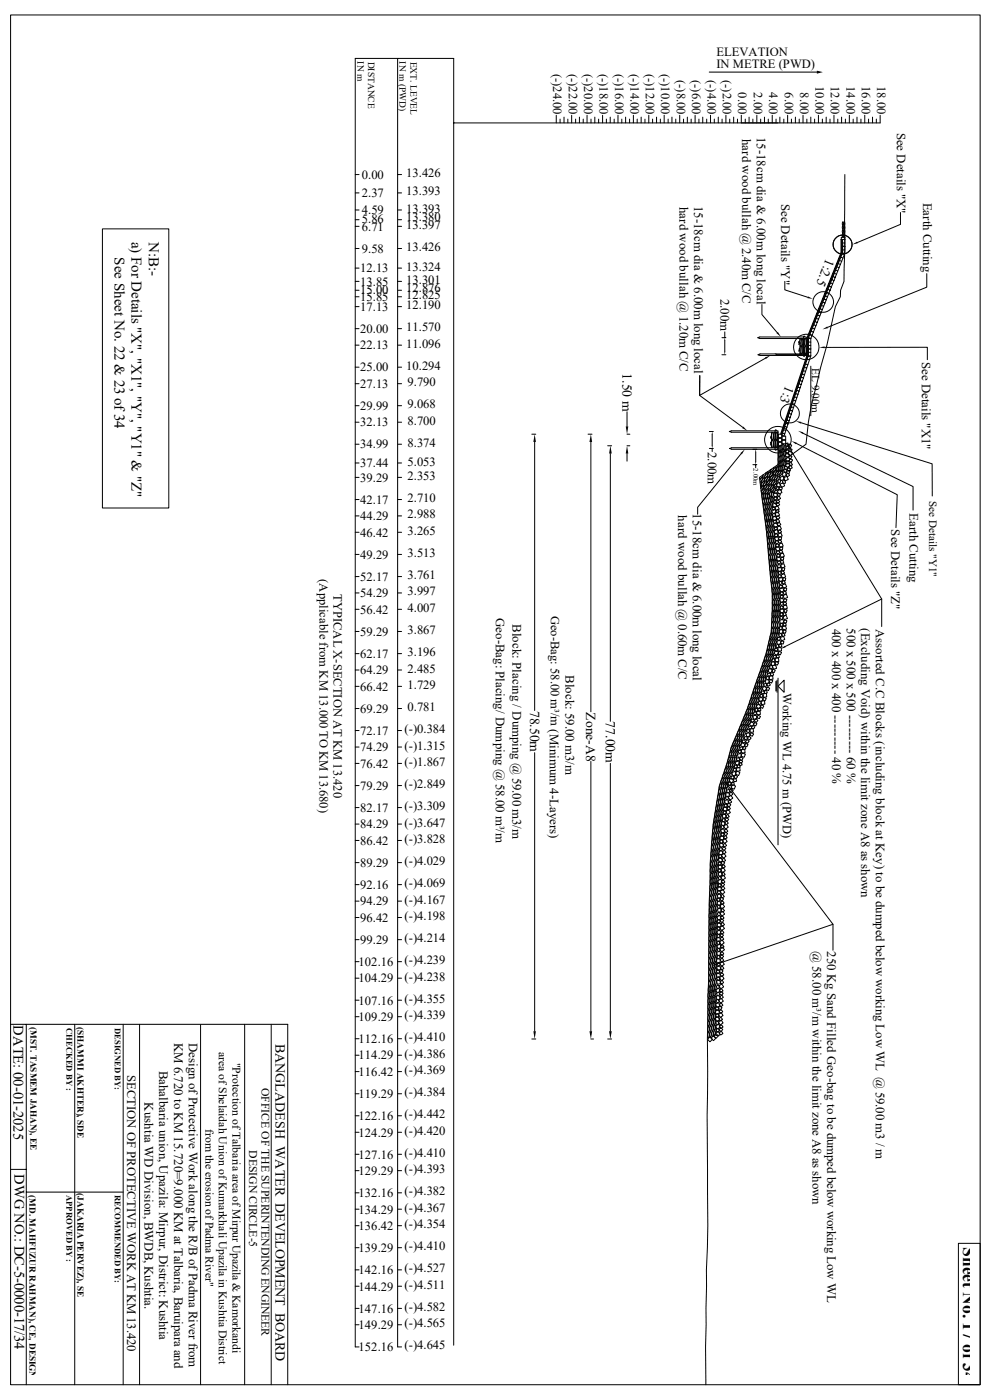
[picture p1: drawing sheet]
<svg xmlns="http://www.w3.org/2000/svg" width="297mm" height="420mm" viewBox="0 0 297 420" stroke-linecap="round" stroke-linejoin="round" font-family="sans-serif">
<defs><g id="words">
<text font-size="5.2" x="288.6" y="374.1" transform="rotate(90 288.6 374.1)">Sheet No. 17 of 34</text>
<g font-size="4.5">
<text x="34.3" y="77.2" transform="rotate(90 34.3 77.2)">See Sheet No. 22 &amp; 23 of 34</text>
<text x="39.5" y="72.5" transform="rotate(90 39.5 72.5)">a) For Details &quot;X&quot;, &quot;X1&quot;, &quot;Y&quot;, &quot;Y1&quot; &amp; &quot;Z&quot;</text>
<text x="44.6" y="72.6" transform="rotate(90 44.6 72.6)">N:B:-</text>
</g>
<g font-size="4.4">
<text x="4" y="307.6" transform="rotate(90 4 307.6)">DATE: 00-01-2025</text>
<text x="4.3" y="352.3" transform="rotate(90 4.3 352.3)">DWG NO.: DC-5-0000-17/34</text>
</g>
<text font-size="4.2" x="82.6" y="313.1" transform="rotate(90 82.6 313.1)">BANGLADESH WATER DEVELOPMENT BOARD</text>
<g font-size="4.1">
<text x="247.6" y="77.5" transform="rotate(112 247.6 77.5)">1:2.5</text>
<text x="186.6" y="112" transform="rotate(90 186.6 112)">1.50 m</text>
<text x="235.5" y="115.6" transform="rotate(112 235.5 115.6)">1:3</text>
<text x="158.9" y="213.2" transform="rotate(90 158.9 213.2)">78.50m</text>
<text x="175.7" y="213.7" transform="rotate(90 175.7 213.7)">Zone-A8</text>
<text x="181.6" y="216.4" transform="rotate(90 181.6 216.4)">77.00m</text>
</g>
<g font-size="3.9">
<text x="222.4" y="41.7" transform="rotate(90 222.4 41.7)">hard wood bullah @ 2.40m C/C</text>
<text x="226.8" y="41" transform="rotate(90 226.8 41)">15-18cm dia &amp; 6.00m long local</text>
<text x="268.8" y="39.8" transform="rotate(90 268.8 39.8)">See Details &quot;X&quot;</text>
<text x="203.6" y="62.1" transform="rotate(90 203.6 62.1)">hard wood bullah @ 1.20m C/C</text>
<text x="208" y="61.7" transform="rotate(90 208 61.7)">15-18cm dia &amp; 6.00m long local</text>
<text x="234.1" y="61.1" transform="rotate(90 234.1 61.1)">See Details &quot;Y&quot;</text>
<text x="276.7" y="60.8" transform="rotate(90 276.7 60.8)">Earth Cutting</text>
<text x="215.9" y="89.7" transform="rotate(90 215.9 89.7)">2.00m</text>
<text x="276.2" y="108.6" transform="rotate(90 276.2 108.6)">See Details &quot;X1&quot;</text>
<text x="212.2" y="135.6" transform="rotate(90 212.2 135.6)">2.00m</text>
<text x="203.3" y="154.6" transform="rotate(90 203.3 154.6)">hard wood bullah @ 0.60m C/C</text>
<text x="207.7" y="153.9" transform="rotate(90 207.7 153.9)">15-18cm dia &amp; 6.00m long local</text>
<text x="272.5" y="154" transform="rotate(90 272.5 154)">Earth Cutting</text>
<text x="267" y="158.8" transform="rotate(90 267 158.8)">See Details &quot;Z&quot;</text>
<text x="148.6" y="185.5" transform="rotate(90 148.6 185.5)">Geo-Bag: Placing/ Dumping @ 58.00 m³/m</text>
<text x="153.6" y="187.2" transform="rotate(90 153.6 187.2)">Block: Placing / Dumping @ 59.00 m3/m</text>
<text x="249.4" y="188.6" transform="rotate(90 249.4 188.6)">400 x 400 x 400 --------- 40 %</text>
<text x="253.7" y="188.5" transform="rotate(90 253.7 188.5)">500 x 500 x 500 --------- 60 %</text>
<text x="258.1" y="188.5" transform="rotate(90 258.1 188.5)">(Excluding Void) within the limit zone A8 as shown</text>
<text x="262.5" y="188.6" transform="rotate(90 262.5 188.6)">Assorted C.C Blocks (including block at Key) to be dumped below working Low WL @ 59.00 m3 / m</text>
<text x="169.5" y="202.6" transform="rotate(90 169.5 202.6)">Block: 59.00 m3/m</text>
<text x="243.5" y="285.2" transform="rotate(90 243.5 285.2)">@ 58.00 m³/m within the limit zone A8 as shown</text>
<text x="247.9" y="285.4" transform="rotate(90 247.9 285.4)">250 Kg Sand Filled Geo-bag to be dumped below working Low WL</text>
<text x="52.2" y="312.8" transform="rotate(90 52.2 312.8)">KM 6.720 to KM 15.720=9.000 KM at Talbaria, Baruipara and</text>
<text x="56.6" y="312.9" transform="rotate(90 56.6 312.9)">Design of Protective Work along the R/B of Padma River from</text>
<text x="47.7" y="321.2" transform="rotate(90 47.7 321.2)">Bahalbaria union, Upazila: Mirpur, District: Kushtia</text>
<text x="43.3" y="330.7" transform="rotate(90 43.3 330.7)">Kushtia WD Division, BWDB, Kushtia.</text>
</g>
<g font-size="3.8">
<text x="214.7" y="16.8">ELEVATION</text>
<text x="165.8" y="22.1" transform="rotate(90 165.8 22.1)">(-)24.00</text>
<text x="170.4" y="22.1" transform="rotate(90 170.4 22.1)">(-)22.00</text>
<text x="175" y="22.1" transform="rotate(90 175 22.1)">(-)20.00</text>
<text x="179.7" y="22.1" transform="rotate(90 179.7 22.1)">(-)18.00</text>
<text x="184.3" y="22.1" transform="rotate(90 184.3 22.1)">(-)16.00</text>
<text x="188.9" y="22.1" transform="rotate(90 188.9 22.1)">(-)14.00</text>
<text x="193.5" y="22.1" transform="rotate(90 193.5 22.1)">(-)12.00</text>
<text x="198.2" y="22.1" transform="rotate(90 198.2 22.1)">(-)10.00</text>
<text x="202.8" y="24" transform="rotate(90 202.8 24)">(-)8.00</text>
<text x="207.4" y="24" transform="rotate(90 207.4 24)">(-)6.00</text>
<text x="212" y="24" transform="rotate(90 212 24)">(-)4.00</text>
<text x="214.7" y="20.4">IN METRE (PWD)</text>
<text x="216.7" y="24" transform="rotate(90 216.7 24)">(-)2.00</text>
<text x="221.3" y="27.7" transform="rotate(90 221.3 27.7)">0.00</text>
<text x="225.9" y="27.7" transform="rotate(90 225.9 27.7)">2.00</text>
<text x="230.5" y="27.7" transform="rotate(90 230.5 27.7)">4.00</text>
<text x="235.2" y="27.7" transform="rotate(90 235.2 27.7)">6.00</text>
<text x="239.8" y="27.7" transform="rotate(90 239.8 27.7)">8.00</text>
<text x="244.4" y="25.8" transform="rotate(90 244.4 25.8)">10.00</text>
<text x="249" y="25.8" transform="rotate(90 249 25.8)">12.00</text>
<text x="253.7" y="25.8" transform="rotate(90 253.7 25.8)">14.00</text>
<text x="258.3" y="25.8" transform="rotate(90 258.3 25.8)">16.00</text>
<text x="262.9" y="25.8" transform="rotate(90 262.9 25.8)">18.00</text>
<text x="108.4" y="53.7">0.00</text>
<text x="121.7" y="53.2">13.426</text>
<text x="108.4" y="59.1">2.37</text>
<text x="121.7" y="58.6">13.393</text>
<text x="108.4" y="64.3">4.59</text>
<text x="121.7" y="63.8">13.393</text>
<text x="108.4" y="66.9">5.86</text>
<text x="108.4" y="69.3">6.71</text>
<text x="121.7" y="66.4">13.380</text>
<text x="121.7" y="68.8">13.397</text>
<text x="108.4" y="75.8">9.58</text>
<text x="121.7" y="75.3">13.426</text>
<text x="108" y="81.7">12.13</text>
<text x="121.7" y="81.2">13.324</text>
<text x="108" y="85.7">13.85</text>
<text x="108" y="88.1">15.00</text>
<text x="121.7" y="85.2">13.301</text>
<text x="121.7" y="87.5">12.876</text>
<text x="121.7" y="89.8">12.825</text>
<text x="108" y="90.3">15.85</text>
<text x="108" y="93.3">17.13</text>
<text x="121.7" y="92.8">12.190</text>
<text x="108" y="99.9">20.00</text>
<text x="121.7" y="99.4">11.570</text>
<text x="108" y="104.8">22.13</text>
<text x="121.7" y="104.3">11.096</text>
<text x="108" y="111.4">25.00</text>
<text x="121.7" y="110.9">10.294</text>
<text x="108" y="116.4">27.13</text>
<text x="122.1" y="115.9">9.790</text>
<text x="108" y="123">29.99</text>
<text x="122.1" y="122.5">9.068</text>
<text x="108" y="127.9">32.13</text>
<text x="122.1" y="127.4">8.700</text>
<text x="108" y="134.5">34.99</text>
<text x="122.1" y="134">8.374</text>
<text x="108" y="140.2">37.44</text>
<text x="122.1" y="139.7">5.053</text>
<text x="122.1" y="144">2.353</text>
<text x="108" y="144.5">39.29</text>
<text x="108" y="151.1">42.17</text>
<text x="122.1" y="150.6">2.710</text>
<text x="122.1" y="155.5">2.988</text>
<text x="108" y="156">44.29</text>
<text x="108" y="160.9">46.42</text>
<text x="122.1" y="160.4">3.265</text>
<text x="108" y="167.6">49.29</text>
<text x="122.1" y="167.1">3.513</text>
<text x="95.8" y="173.8" transform="rotate(90 95.8 173.8)">(Applicable from KM 13.000 TO KM 13.680)</text>
<text x="122.1" y="173.7">3.761</text>
<text x="99.9" y="178.2" transform="rotate(90 99.9 178.2)">TYPICAL X-SECTION AT KM 13.420</text>
<text x="108" y="174.2">52.17</text>
<text x="108" y="179.2">54.29</text>
<text x="122.1" y="178.6">3.997</text>
<text x="108" y="184.1">56.42</text>
<text x="122.1" y="183.6">4.007</text>
<text x="165.1" y="184.7" transform="rotate(90 165.1 184.7)">Geo-Bag: 58.00 m³/m (Minimum 4-Layers)</text>
<text x="108" y="190.7">59.29</text>
<text x="122.1" y="190.2">3.867</text>
<text x="108" y="197.4">62.17</text>
<text x="122.1" y="196.8">3.196</text>
<text x="108" y="202.3">64.29</text>
<text x="122.1" y="201.8">2.485</text>
<text x="108" y="207.2">66.42</text>
<text x="122.1" y="206.7">1.729</text>
<text x="234.6" y="207.9" transform="rotate(90 234.6 207.9)">Working WL 4.75 m (PWD)</text>
<text x="108" y="213.8">69.29</text>
<text x="122.1" y="213.3">0.781</text>
<text x="108" y="220.5">72.17</text>
<text x="121.2" y="220">(-)0.384</text>
<text x="108" y="225.4">74.29</text>
<text x="121.2" y="224.9">(-)1.315</text>
<text x="108" y="230.3">76.42</text>
<text x="121.2" y="229.8">(-)1.867</text>
<text x="108" y="236.9">79.29</text>
<text x="121.2" y="236.4">(-)2.849</text>
<text x="108" y="243.6">82.17</text>
<text x="121.2" y="243.1">(-)3.309</text>
<text x="108" y="248.5">84.29</text>
<text x="121.2" y="248">(-)3.647</text>
<text x="108" y="253.4">86.42</text>
<text x="121.2" y="252.9">(-)3.828</text>
<text x="108" y="260.1">89.29</text>
<text x="121.2" y="259.5">(-)4.029</text>
<text x="108" y="266.7">92.16</text>
<text x="121.2" y="266.2">(-)4.069</text>
<text x="108" y="271.6">94.29</text>
<text x="121.2" y="271.1">(-)4.167</text>
<text x="108" y="276.5">96.42</text>
<text x="121.2" y="276">(-)4.198</text>
<text x="108" y="283.2">99.29</text>
<text x="121.2" y="282.7">(-)4.214</text>
<text x="107.5" y="289.8">102.16</text>
<text x="121.2" y="289.3">(-)4.239</text>
<text x="107.5" y="294.7">104.29</text>
<text x="121.2" y="294.2">(-)4.238</text>
<text x="107.5" y="301.4">107.16</text>
<text x="121.2" y="300.9">(-)4.355</text>
<text x="121.2" y="305.8">(-)4.339</text>
<text x="107.5" y="306.3">109.29</text>
<text x="107.5" y="312.9">112.16</text>
<text x="107.5" y="317.8">114.29</text>
<text x="121.2" y="312.4">(-)4.410</text>
<text x="121.2" y="317.3">(-)4.386</text>
<text x="38.1" y="322.5" transform="rotate(90 38.1 322.5)">SECTION OF PROTECTIVE WORK AT KM 13.420</text>
<text x="107.5" y="322.7">116.42</text>
<text x="121.2" y="322.2">(-)4.369</text>
<text x="107.5" y="329.4">119.29</text>
<text x="121.2" y="328.9">(-)4.384</text>
<text x="121.2" y="335.5">(-)4.442</text>
<text x="107.5" y="336">122.16</text>
<text x="107.5" y="341">124.29</text>
<text x="121.2" y="340.4">(-)4.420</text>
<text x="107.5" y="347.6">127.16</text>
<text x="121.2" y="347.1">(-)4.410</text>
<text x="107.5" y="352.5">129.29</text>
<text x="121.2" y="352">(-)4.393</text>
<text x="107.5" y="359.1">132.16</text>
<text x="121.2" y="358.6">(-)4.382</text>
<text x="107.5" y="364.1">134.29</text>
<text x="121.2" y="363.6">(-)4.367</text>
<text x="107.5" y="369">136.42</text>
<text x="121.2" y="368.5">(-)4.354</text>
<text x="107.5" y="375.6">139.29</text>
<text x="121.2" y="375.1">(-)4.410</text>
<text x="107.5" y="382.2">142.16</text>
<text x="121.2" y="381.7">(-)4.527</text>
<text x="107.5" y="387.2">144.29</text>
<text x="121.2" y="386.7">(-)4.511</text>
<text x="107.5" y="393.8">147.16</text>
<text x="121.2" y="393.3">(-)4.582</text>
<text x="107.5" y="398.7">149.29</text>
<text x="121.2" y="398.2">(-)4.565</text>
<text x="107.5" y="405.3">152.16</text>
<text x="121.2" y="404.8">(-)4.645</text>
</g>
<g font-size="3.5">
<text x="65.6" y="315.5" transform="rotate(90 65.6 315.5)">area of Shelaidah Union of Kumarkhali Upazila in Kushtia District</text>
<text x="69.6" y="318.8" transform="rotate(90 69.6 318.8)">&quot;Protection of Talbaria area of Mirpur Upazila &amp; Kamorkandi</text>
<text x="78.4" y="326.3" transform="rotate(90 78.4 326.3)">OFFICE OF THE SUPERINTENDING ENGINEER</text>
<text x="61.6" y="338.8" transform="rotate(90 61.6 338.8)">from the erosion of Padma River&quot;</text>
<text x="74.6" y="345.1" transform="rotate(90 74.6 345.1)">DESIGN CIRCLE-5</text>
</g>
<g font-size="3.3">
<text x="243.3" y="110.4" transform="rotate(90 243.3 110.4)">EL 9.00m</text>
<text x="278.5" y="150.3" transform="rotate(90 278.5 150.3)">See Details &quot;Y1&quot;</text>
</g>
<g font-size="2.8">
<text x="107.1" y="18.4" transform="rotate(90 107.1 18.4)">IN m</text>
<text x="110.3" y="18.5" transform="rotate(90 110.3 18.5)">DISTANCE</text>
<text x="119.8" y="18.4" transform="rotate(90 119.8 18.4)">IN m (PWD)</text>
<text x="123.1" y="18.5" transform="rotate(90 123.1 18.5)">EXT. LEVEL</text>
<text x="9.1" y="308.1" transform="rotate(90 9.1 308.1)">(MST. TASMEM JAHAN), EE</text>
<text x="23.2" y="308.1" transform="rotate(90 23.2 308.1)">(SHAMMI AKHTER), SDE</text>
<text x="8.8" y="358.6" transform="rotate(90 8.8 358.6)">(MD. MAHFUZUR RAHMAN), CE, DESIGN</text>
<text x="23.2" y="358" transform="rotate(90 23.2 358)">(JAKARIA PERVEZ), SE</text>
</g>
<g font-size="2.6">
<text x="19.9" y="308.4" transform="rotate(90 19.9 308.4)">CHECKED BY :</text>
<text x="34.5" y="308.4" transform="rotate(90 34.5 308.4)">DESIGNED BY:</text>
<text x="19.9" y="358.5" transform="rotate(90 19.9 358.5)">APPROVED BY :</text>
<text x="34.5" y="358.5" transform="rotate(90 34.5 358.5)">RECOMMENDED BY:</text>
</g>
<text font-size="2" x="225.8" y="140.5" transform="rotate(90 225.8 140.5)">2.00m</text>
</g></defs>
<g fill="none" stroke="#000" stroke-width=".3">
<path d="M3.2 4.5h290.6v410.9h-290.6zM119.2 17.5v386.6h1.2M166.7 34.6v2.3M167.9 35.7v1.2M169 35.1v1.8M170.2 35.7v1.2M171.3 34.6v2.3M172.5 35.7v1.2M173.7 35.1v1.8M174.8 35.7v1.2M175.9 34.6v2.3M177.1 35.7v1.2"/>
<path d="M178.3 35.1v1.8M179.4 35.7v1.2M180.6 34.6v2.3M181.7 35.7v1.2M182.9 35.1v1.8M184.1 35.7v1.2M185.2 34.6v2.3M186.4 35.7v1.2M187.5 35.1v1.8M188.7 35.7v1.2M189.8 34.6v2.3M191 35.7v1.2"/>
<path d="M192.2 35.1v1.8M193.3 35.7v1.2M194.4 34.6v2.3M195.6 35.7v1.2M196.8 35.1v1.8M197.9 35.7v1.2M199.1 34.6v2.3M200.2 35.7v1.2M201.4 35.1v1.8M202.5 35.7v1.2M203.7 34.6v2.3M204.9 35.7v1.2"/>
<path d="M206 35.1v1.8M207.1 35.7v1.2M208.3 34.6v2.3M209.5 35.7v1.2M210.6 35.1v1.8M211.8 35.7v1.2M212.6 21.6h32.2M212.9 34.6v2.3M214.1 35.7v1.2M215.3 35.1v1.8M216.4 35.7v1.2M217.6 34.6v2.3"/>
<path d="M218.7 35.7v1.2M219.9 35.1v1.8M221 35.7v1.2M222.2 36.9h11zM222.2 34.6v2.3M223.4 35.7v1.2M224.5 35.1v1.8M225.6 35.7v1.2M226.8 34.6v2.3M228 35.7v1.2M229.1 35.1v1.8M230.3 35.7v1.2"/>
<path d="M231.4 34.6v2.3M232.6 35.7v1.2M233.7 35.1v1.8M234.9 35.7v1.2M236.1 34.6v2.3M237.2 35.7v1.2M238.4 35.1v1.8M239.5 35.7v1.2M240.7 34.6v2.3M241.8 35.7v1.2M243 35.1v1.8M244.1 35.7v1.2"/>
<path d="M245.3 34.6v2.3M246.5 35.7v1.2M247.6 35.1v1.8M248.8 35.7v1.2M249.9 34.6v2.3M251.1 35.7v1.2M252.2 35.1v1.8M253.4 35.7v1.2M254.6 34.6v2.3M255.7 35.7v1.2M256.8 35.1v1.8M258 35.7v1.2"/>
<path d="M259.2 34.6v2.3M260.3 35.7v1.2M261.5 35.1v1.8M262.6 35.7v1.2M263.8 34.6v2.3h-127.8M106.5 52.4h1.1M106.5 57.9h1.1M119.2 52.4h1.2M119.2 57.9h1.2M253.2 52.4v22.1l-.3 9.9-1 2.7-.1 1.9-1.4 3-2.6 11.5-4.7 18.2-.8 5-.7 6.6-14 9.9 .8 6.7a247.1 247.1 0 0 1 2.5 23.1l.5 4.9-.3 11.5-1.5 6.7-5.6 16.5-4.8 11.5-1.4 4.9-2.2 6.7a140.8 140.8 0 0 0-2.8 29.7l-.8 46.2v46.2a285.3 285.3 0 0 1-.3 23.2l-.2 34.4M30.7 68.7h19.9v83.7h-19.9zM106.5 63h1.1"/>
<path d="M106.5 65.9h1.1M106.5 67.9h1.1M106.5 74.5h1.1M119.2 63h1.2M119.2 65.9h1.2M119.2 67.9h1.2M119.2 74.5h1.2M251.2 79.1l.7 .2M251.6 78.1l.7 .3M252 77.2l.6 .2M252.3 71.8v4l-10.2 25.6v5.2l-7.9 23.7M252.4 71.2h.8"/>
<path d="M252.5 76l.6 .3M252.5 68.9a.62 .62 0 0 1 0 1zM252.5 70.1a.62 .62 0 0 1 0 1zM252.5 66.6a.62 .62 0 0 1 0 1zM252.5 67.7a.62 .62 0 0 1 0 1zM252.5 73.9h.7M252.5 75.9l-10.2 25.5v5.4l.6 .2M252.5 75h.7M252.9 68.9a.62 .62 0 0 1 0 1zM252.9 70.1a.62 .62 0 0 1 0 1zM252.9 66.6a.62 .62 0 0 1 0 1zM252.9 67.8a.62 .62 0 0 1 0 1z"/>
<path d="M253.2 71.2h-1.1v.6h1.1h-.7v4.2M253.2 72.9h-.7v3.1h.7M253.2 71.8h-1.1v4l-10.2 25.5v5.3l-8 23.7M253.2 71.2v4.8M253.2 76l-10.2 25.6M269.9 63.8v3.5l-13 5.5M106.5 80.4h1.1M106.5 84.4h1.1M106.5 87.1h1.1M106.5 89h1.1M106.5 92h1.1M106.5 98.6h1.1"/>
<path d="M119.2 80.4h1.2M119.2 84.4h1.2M119.2 87.1h1.2M119.2 89h1.2M119.2 92h1.2M119.2 98.6h1.2M217.2 99.6v1.7M228.3 91.4v3l4.6 5.4M235.2 84.4v2.6l6.9 2.2M243.1 99.4l.7 .2M243.5 98.4l.6 .3M243.9 97.5l.6 .2"/>
<path d="M244.3 96.5l.6 .2M244.6 95.5l.7 .3M245 94.5l.7 .3M245.4 93.6l.7 .3M245.8 92.6l.7 .3M246.2 91.7l.6 .2M246.6 90.7l.6 .2M247 89.7l.6 .3M247.4 88.7l.6 .3M247.7 87.8l.7 .3M248.1 86.8l.7 .3M248.5 85.9l.7 .2"/>
<path d="M248.9 84.9l.7 .2M249.3 83.9l.6 .3M249.7 83l.6 .2M250.1 82l.6 .3M250.4 81l.7 .3M250.8 80.1l.7 .2M277.7 82.1v4l-29.7 12.1M106.5 103.5h1.1M106.5 110.2h1.1M106.5 115.1h1.1M119.2 103.5h1.2M119.2 110.2h1.2"/>
<path d="M119.2 115.1h1.2M216.4 101.3h1.2M216.4 106.4h1.2M217.2 102.3v3.2M227.1 101.3l.6-.2h13.9v.5h-13.9zM229.4 107.5l-19.7 11.1v-5.9v5.9l12.9 9.6M232.4 106.2l.4 .2h8.8M238.1 119.1l.7 .2M238.5 118.1l.6 .2M238.8 117.1l.7 .2M239.1 116.1l.7 .2M239.5 115.1l.6 .3"/>
<path d="M239.7 104.8l-.3-.3 .3 .3-.3 .4M239.7 105.1l-.3-.3 .3 .3-.3 .3M239.7 102.8l-.3-.3 .3 .3-.3 .3M239.7 103l-.3-.3 .3 .3-.3 .4M239.7 101.6v4.6M239.8 114.2l.7 .2M239.9 101.6a1.65 1.65 0 0 1 .3 2.1v.1a1.65 1.65 0 0 1-.4-2zM239.9 103.9a1.65 1.65 0 0 1 .4 2l-.1 .2a1.65 1.65 0 0 1-.3-2zM240.1 113.2l.7 .2M240.5 112.2l.6 .2M240.6 101.6a1.65 1.65 0 0 1 .3 2.1l-.1 .1a1.65 1.65 0 0 1-.3-2zM240.6 103.9a1.65 1.65 0 0 1 .3 2l-.1 .2a1.65 1.65 0 0 1-.3-2z"/>
<path d="M240.8 106.2l.1-.3 .3 .3M240.8 106.6l.1 .3 .3-.3M240.8 101.1l.1-.3 .3 .3M240.8 101.6l.1 .2 .3-.2M240.8 111.2l.6 .2M240.8 101.2v5.6M241.1 110.2l.7 .2M241.2 101.6a1.65 1.65 0 0 1 .4 2l-.1 .2a1.65 1.65 0 0 1-.4-2zM241.2 103.9a1.65 1.65 0 0 1 .4 2l-.1 .2a1.65 1.65 0 0 1-.4-2zM241.4 109.2l.7 .2M241.6 101.6v5h-13.8l-.7-.2 .7-.2h13.8M242.3 104.7h.7z"/>
<path d="M242.3 105.7h.7M242.3 104.7h.7M242.3 102.6h.7M242.3 106.6l-8 24 .6 .3 8.1-24.1M242.3 101.6h.7M242.4 101.3l.6 .3M242.7 100.3l.7 .3M243 103.6h-.7v3.2h.7M243 101.6v5.2M243 109.9v14.8M247.1 104.2h30.8v3.7M106.5 121.7h1.1"/>
<path d="M106.5 126.7h1.1M106.5 133.3h1.1M106.5 138.9h1.1M119.2 121.7h1.2M119.2 126.7h1.2M119.2 133.3h1.2M119.2 138.9h1.2M159.4 130.3h1.2M160.2 132.6v80.5M176.2 130.3h1.2M177.1 132.6v80.9M182.1 133.7h1.2"/>
<path d="M182.9 136.1v80.3M187.9 130.3h.9M187.9 133.7h.9M187.9 123.5v4.4M187.9 136.1v2.2M212.6 129.5h1.2M212.6 134.5h1.2M213.4 130.4v3.2M213.4 134.5v1M218.6 129.5l.6-.3h14v.5h-14zM222.1 136.1l-13 16.1v2.1M225.6 139.4h1.2"/>
<path d="M226.5 135.7v2.8M226.5 139.4v.9M231.2 130.9l-.2-.3 .2 .3-.3 .3M231.2 131.2l-.2-.3 .2 .3-.3 .3M231.2 132.9l-.3-.2 .3 .2-.3 .4M231.2 133.2l-.3-.3 .3 .3-.3 .3M231.2 129.7v4.6M231.4 129.8a1.65 1.65 0 0 1 .4 2l-.1 .2a1.65 1.65 0 0 1-.3-2.1zM231.4 132a1.65 1.65 0 0 1 .4 2.1l-.1 .1a1.65 1.65 0 0 1-.3-2zM232.1 129.8a1.65 1.65 0 0 1 .3 2l-.1 .2a1.65 1.65 0 0 1-.3-2.1zM232.1 132a1.65 1.65 0 0 1 .3 2.1l-.1 .1a1.65 1.65 0 0 1-.3-2zM232.3 134.3l.1-.3 .3 .3"/>
<path d="M232.3 134.8l.1 .2 .3-.2M232.3 129.2l.1-.3 .3 .3M232.3 129.7l.1 .3 .3-.3M232.3 129.3v5.6M232.7 129.8a1.65 1.65 0 0 1 .3 2v.2a1.65 1.65 0 0 1-.4-2.1zM232.7 132a1.65 1.65 0 0 1 .3 2.1v.1a1.65 1.65 0 0 1-.4-2zM232.9 139.8a1.23 1.23 0 0 1-.1 1.7l-.1-1zM233.2 132.6h1.1v1.1h-1.1zM233.2 130.6v3.8M233.2 131.4h1.1v-1.1h-1.1v1.1h1.1M233.2 129.7v5.1h-13.9l-.6-.3 .6-.2h13.9M233.2 132.9v6.5"/>
<path d="M233.2 139.8l-5.1 7.6M233.4 133.8a1.23 1.23 0 0 1 0 1.6l-.2-.9zM233.4 136.9a1.23 1.23 0 0 1 0 1.7l-.2-.9zM233.4 138.5a1.23 1.23 0 0 1 0 1.7l-.2-1zM233.5 139.6a1.23 1.23 0 0 1-.1 1.7l-.1-1zM233.5 135.5a1.23 1.23 0 0 1-.1 1.6l-.1-.9zM234 133.6a1.23 1.23 0 0 1 0 1.6l-.2-.9zM234 139.7a1.23 1.23 0 0 1 0 1.7l-.2-.9zM234 135.3a1.23 1.23 0 0 1 0 1.6l-.2-.9zM234 136.7a1.23 1.23 0 0 1 0 1.6l-.2-.9zM234 138.3a1.23 1.23 0 0 1 0 1.7l-.2-1zM234.3 132h1.2v1.1h-1.2z"/>
<path d="M234.3 131.4v1.2h-1.1M234.3 131.4h-1.1v1.2h1.1M234.3 132h1.2v-1.1h-1.2v1.1h1.2M234.5 130l.7 .2M234.6 133.2a1.23 1.23 0 0 1 0 1.6l-.2-.9zM234.6 134.8a1.23 1.23 0 0 1 0 1.7l-.2-.9zM234.6 136.4a1.23 1.23 0 0 1 0 1.6l-.2-.9zM234.6 138a1.23 1.23 0 0 1 0 1.7l-.2-1zM234.8 139.6a1.07 1.07 0 0 1-.2 1.6 1.44 1.44 0 0 1 .2-1.6zM234.9 128.9l.6 .3M235.2 135.1a1.23 1.23 0 0 1-.1 1.7l-.2-1zM235.2 138.3a1.23 1.23 0 0 1-.1 1.7l-.2-1z"/>
<path d="M235.2 133.5a1.23 1.23 0 0 1 0 1.7l-.2-1zM235.2 136.7a1.23 1.23 0 0 1 0 1.6l-.2-.9zM235.2 128l.6 .2M235.3 133.2l.8-.3 .3 .7-.7 .3zM235.5 138.5l.8-.3 .3 .7-.7 .3zM235.5 127l.7 .2M235.5 134l.8-.1 .2 .8-.8 .1zM235.8 134.9l.7 .4-.4 .7-.7-.4zM235.8 126l.7 .2M235.9 135.8l.8 .6-.5 .8-.9-.5zM235.9 138.9l.9 .5-.6 .9-.9-.6zM236 137.1l.9 .6-.6 .8-.9-.5z"/>
<path d="M236.2 125l.6 .2M236.3 133.9l27.9 45.8v8.3M236.3 140l.8-.4 .3 .8-.7 .3zM236.4 139.1l.7-.4 .4 .7-.7 .4zM236.5 124l.7 .2M236.6 133.2l.7 .4-.4 .7-.7-.4zM236.6 136.6l.8 .3-.4 .8-.7-.4zM236.6 135.3l.9 .6-.6 .9-.8-.6zM236.7 134.5l.7 .3-.3 .8-.8-.4zM236.8 137.6l.7 .4-.3 .7-.8-.4zM236.8 123l.7 .3M237.2 122l.6 .3"/>
<path d="M237.5 121.1l.6 .2M237.8 120.1l.7 .2M238.6 133l30.3 15.4-.4 9.9M240.1 126.8l39.3 12.3v9.7M240.6 130l33 16v7M106.5 143.2h1.1M106.5 149.9h1.1M106.5 154.8h1.1M106.5 159.7h1.1M119.2 143.2h1.2M119.2 149.9h1.2M119.2 154.8h1.2"/>
<path d="M119.2 159.7h1.2M227.7 143.2v.1M227.8 144l.7-.8a1.24 1.24 0 0 1-.7 1.4M227.8 144.9l.5-.1-.4 .9M228 145.8h.2l-.2 .7M228 146.5l.8-.6-.2 .7-.5 .6M228.5 148a1.19 1.19 0 0 1 .2 1.6 1.4 1.4 0 0 1-.2-1.6zM228.6 149.6a1.08 1.08 0 0 1 .4 1.6 1.42 1.42 0 0 1-.4-1.6zM228.6 142.5l-.9 1.2M228.7 146.6l.2-.1a1.18 1.18 0 0 1-.6 1.5v-.6zM228.8 144.4h.2a1.21 1.21 0 0 1-.9 1.4l.2-.7zM228.9 151.3a1.08 1.08 0 0 1 .3 1.6 1.42 1.42 0 0 1-.3-1.6z"/>
<path d="M228.9 143.4l.2-.1a1.21 1.21 0 0 1-.9 1.4l.2-.6zM229.1 147.9a1.19 1.19 0 0 1 .2 1.7 1.4 1.4 0 0 1-.2-1.7zM229.2 153a1.32 1.32 0 0 1 .1 1.6l-.3-.8zM229.2 149.5a1.08 1.08 0 0 1 .4 1.6 1.42 1.42 0 0 1-.4-1.6zM229.3 154.7a1.08 1.08 0 0 1 .4 1.6 1.42 1.42 0 0 1-.4-1.6zM229.3 147l.2-.1a1.21 1.21 0 0 1-.9 1.4l.2-.6zM229.4 151.2a1.08 1.08 0 0 1 .4 1.6 1.42 1.42 0 0 1-.4-1.6zM229.4 144.5l.2-.1a1.21 1.21 0 0 1-.9 1.4l.2-.6zM229.5 156.4a1.08 1.08 0 0 1 .4 1.5 1.42 1.42 0 0 1-.4-1.5zM229.6 145.5l.1-.1a1.21 1.21 0 0 1-.8 1.4l.1-.7zM229.6 152.9a1.08 1.08 0 0 1 .4 1.5 1.42 1.42 0 0 1-.4-1.5zM229.7 148a1.19 1.19 0 0 1 .2 1.6 1.4 1.4 0 0 1-.2-1.6z"/>
<path d="M229.7 158.1a1.08 1.08 0 0 1 .4 1.5 1.42 1.42 0 0 1-.4-1.5zM229.8 143h.2a1.21 1.21 0 0 1-.9 1.4l.1-.7zM229.8 149.5a1.08 1.08 0 0 1 .4 1.5 1.42 1.42 0 0 1-.4-1.5zM229.9 142l.1-.1a1.21 1.21 0 0 1-.8 1.4l.1-.6zM229.9 154.6a1.08 1.08 0 0 1 .4 1.5 1.42 1.42 0 0 1-.4-1.5zM229.9 159.8a1.08 1.08 0 0 1 .4 1.5 1.42 1.42 0 0 1-.4-1.5zM230 151.2a1.08 1.08 0 0 1 .4 1.5 1.42 1.42 0 0 1-.4-1.5zM230 141.5l-.5 .4a1.68 1.68 0 0 1-.9 1.4l.2-.8M230 146.9h.2a1.21 1.21 0 0 1-.9 1.4l.2-.7zM230 156.3a1.08 1.08 0 0 1 .4 1.5 1.42 1.42 0 0 1-.4-1.5zM230.2 145.5h.2a1.21 1.21 0 0 1-.9 1.4l.2-.7zM230.2 152.8a1.08 1.08 0 0 1 .4 1.6 1.42 1.42 0 0 1-.4-1.6z"/>
<path d="M230.3 147.9a1.19 1.19 0 0 1 .2 1.7 1.4 1.4 0 0 1-.2-1.7zM230.3 157.9a1.08 1.08 0 0 1 .4 1.6 1.42 1.42 0 0 1-.4-1.6zM230.4 149.4a1.08 1.08 0 0 1 .4 1.6 1.42 1.42 0 0 1-.4-1.6zM230.4 143.1l.2-.1a1.21 1.21 0 0 1-.9 1.4l.2-.6zM230.5 154.5a1.08 1.08 0 0 1 .3 1.6 1.42 1.42 0 0 1-.3-1.6zM230.5 159.6a1.08 1.08 0 0 1 .3 1.6 1.42 1.42 0 0 1-.3-1.6zM230.5 144.1l.2-.1a1.21 1.21 0 0 1-.9 1.4l.2-.7zM230.6 151.1a1.08 1.08 0 0 1 .4 1.6 1.42 1.42 0 0 1-.4-1.6zM230.6 156.2a1.08 1.08 0 0 1 .4 1.6 1.42 1.42 0 0 1-.4-1.6zM230.7 147.1l.1-.1a1.21 1.21 0 0 1-.8 1.4l.1-.7zM230.7 141.6h.2a1.21 1.21 0 0 1-.9 1.4l.2-.7zM230.8 152.7a1.08 1.08 0 0 1 .4 1.6 1.42 1.42 0 0 1-.4-1.6z"/>
<path d="M230.9 157.9a1.08 1.08 0 0 1 .4 1.6 1.42 1.42 0 0 1-.4-1.6zM230.9 149a1.08 1.08 0 0 1 .4 1.5 1.42 1.42 0 0 1-.4-1.5zM230.9 145.5l.2-.1a1.21 1.21 0 0 1-.9 1.4l.2-.6zM231 147.4a1.21 1.21 0 0 1-.2 1.6l-.1-1zM231.1 154.4a1.08 1.08 0 0 1 .3 1.6 1.42 1.42 0 0 1-.3-1.6zM231.1 159.6a1.08 1.08 0 0 1 .3 1.6 1.42 1.42 0 0 1-.3-1.6zM231.1 140.8l-.8 1.1h-.2l.1-.4M231.1 150.7a1.08 1.08 0 0 1 .4 1.5 1.42 1.42 0 0 1-.4-1.5zM231.1 144.1h.2a1.21 1.21 0 0 1-.9 1.4l.2-.7zM231.2 156.1a1.08 1.08 0 0 1 .4 1.6 1.42 1.42 0 0 1-.4-1.6zM231.2 153.2l1-.5 .4 1-.9 .4zM231.3 152.4l.7-.4 .5 .7-.7 .4z"/>
<path d="M231.4 141.7l.1-.1a1.21 1.21 0 0 1-.9 1.4l.2-.6zM231.4 154.4l.6-.5 .5 .7-.6 .5zM231.4 142.7l.2-.1a1.21 1.21 0 0 1-.9 1.4l.2-.7zM231.4 151.3l1-.4 .4 .9-.9 .5zM231.4 149.1a1.08 1.08 0 0 1 .4 1.6 1.42 1.42 0 0 1-.4-1.6zM231.5 157.8a1.08 1.08 0 0 1 .4 1.6 1.42 1.42 0 0 1-.4-1.6zM231.5 155.3l.9-.5 .4 1-.9 .4zM231.5 145.7l.2-.1a1.21 1.21 0 0 1-.9 1.4l.2-.7zM231.6 147.5a1.21 1.21 0 0 1-.2 1.6l-.1-.9zM231.6 159.5a1.08 1.08 0 0 1 .4 1.5 1.42 1.42 0 0 1-.4-1.5zM231.7 156.4l.6-.4 .5 .6-.6 .5zM231.7 150.5l.7-.5 .5 .7-.7 .4z"/>
<path d="M231.7 157.3l1-.5 .4 1-.9 .4zM231.7 146.3l.2-.1a1.21 1.21 0 0 1-.9 1.4l.2-.7zM231.7 148.3l1-.5 .4 1-.9 .4zM231.9 144.1l.1-.1a1.21 1.21 0 0 1-.9 1.4l.2-.6zM231.9 149.4l.6-.4 .5 .6-.7 .5zM231.9 140.2a1.45 1.45 0 0 1-.9 1.4l.2-.8M231.9 158.4l.7-.5 .5 .7-.7 .5zM231.9 159.2l1-.4 .4 1-1 .4zM232.1 142.7h.1a1.21 1.21 0 0 1-.8 1.4l.1-.7zM232.2 152.2l.9-.4 .5 .9-1 .5zM232.2 140.3l.2-.1a1.2 1.2 0 0 1-.8 1.4zM232.2 154l1-.4 .4 1-.9 .4z"/>
<path d="M232.3 146.4l.2-.1a1.21 1.21 0 0 1-.9 1.4l.1-.6zM232.4 141.2l.1-.1a1.2 1.2 0 0 1-.8 1.4zM232.4 147l.7 .3-.3 .8-.7-.3zM232.4 153.2l.7-.4 .5 .6-.7 .5zM232.5 144.3l.1-.1a1.21 1.21 0 0 1-.9 1.4l.2-.7zM232.5 151.2l.7-.5 .5 .7-.7 .5zM232.5 156.2l.7-.5 .5 .7-.7 .5zM232.6 150.4l.6-.5 .5 .6-.7 .5zM232.6 155.2l.7-.5 .4 .7-.6 .4zM232.6 145.2l1-.4 .4 .9-1 .5zM232.7 144.9l.2-.1a1.21 1.21 0 0 1-.9 1.4l.2-.7zM232.8 142.7l.2-.1a1.21 1.21 0 0 1-.9 1.4l.1-.6z"/>
<path d="M232.8 145.9l.8 .3-.3 .7-.8-.3zM232.8 158.2l1-.4 .4 .9-1 .5zM232.8 149.3l.7-.5 .4 .7-.6 .5zM232.9 157.2l.7-.5 .4 .7-.7 .5zM233 147.3l.9-.5 .5 1-1 .4zM233 141.3l.2-.1a1.2 1.2 0 0 1-.8 1.4zM233.1 159.3l.7-.4 .4 .7-.6 .4zM233.2 147.9l.7 .3-.3 .8-.7-.3zM233.3 143.8l.8 .3-.3 .7-.8-.3zM233.4 142.9l.2-.1a1.21 1.21 0 0 1-.9 1.4l.2-.6zM233.7 143.3l.9-.5 .4 1-.9 .4zM233.7 141.2l.2-.1a1.2 1.2 0 0 1-.8 1.4z"/>
<path d="M233.7 146l.8 .3-.3 .8-.8-.3zM233.8 145.2l.9-.4 .5 1-1 .4zM234.3 141.4l.2-.1a1.2 1.2 0 0 1-.8 1.4zM234.4 142.1l.9-.5 .5 .9-1 .5zM234.5 144.2h.8l.1 .8h-.8zM234.9 143.3l.9-.4 .5 .9-1 .5zM235 140.2l.7-.4 .4 .7-.7 .4zM235.3 140.7l.6 .5-.5 .6-.6-.5zM235.5 142.4l.7-.5 .4 .7-.6 .4zM235.8 140.7l.8-.4 .3 .8-.7 .3zM236 141.1l.7 .2-.2 .8-.8-.2zM106.5 166.3h1.1"/>
<path d="M106.5 173h1.1M106.5 177.9h1.1M119.2 166.3h1.2M119.2 173h1.2M119.2 177.9h1.2M230.1 161.5l.1-.1a1.42 1.42 0 0 1 .1 1.7l-.3-.9zM230.2 163.2l.1-.1a1.42 1.42 0 0 1 .1 1.7l-.3-.9zM230.4 164.8h.1a1.42 1.42 0 0 1 .1 1.7l-.3-.9zM230.5 166.5h.1a1.42 1.42 0 0 1 .1 1.6l-.3-.8zM230.7 161.4l.1-.1a1.42 1.42 0 0 1 .1 1.7l-.3-.9zM230.7 168.2l.1-.1a1.42 1.42 0 0 1 .1 1.7l-.3-.8zM230.8 163l.1-.1a1.42 1.42 0 0 1 .1 1.7l-.3-.9z"/>
<path d="M230.8 169.9l.1-.1a1.42 1.42 0 0 1 .1 1.7l-.3-.9zM231 164.7l.1-.1a1.42 1.42 0 0 1 .1 1.7l-.3-.9zM231 171.5l.1-.1a1.42 1.42 0 0 1 .1 1.7l-.3-.8zM231.1 166.4l.1-.1a1.42 1.42 0 0 1 .1 1.7l-.3-.9zM231.1 173.2l.1-.1a1.42 1.42 0 0 1 .1 1.7l-.3-.9zM231.3 161.3l.1-.1a1.42 1.42 0 0 1 .1 1.7l-.3-.8zM231.3 168.1l.1-.1a1.42 1.42 0 0 1 .1 1.7l-.3-.9zM231.4 163l.1-.1a1.42 1.42 0 0 1 .1 1.7l-.3-.9zM231.4 169.8l.1-.1a1.42 1.42 0 0 1 .1 1.7l-.3-.9zM231.4 174.9a1.42 1.42 0 0 1 .1 1.7 1.68 1.68 0 0 1-.1-1.7zM231.6 164.7v-.1a1.42 1.42 0 0 1 .2 1.7l-.3-.9zM231.6 171.4a1.42 1.42 0 0 1 .2 1.7l-.3-.9z"/>
<path d="M231.6 176.6a1.42 1.42 0 0 1 .1 1.7 1.68 1.68 0 0 1-.1-1.7zM231.6 178.3v-.1a1.42 1.42 0 0 1 .2 1.7l-.3-.9zM231.6 180a1.07 1.07 0 0 1 .1 1.6 1.59 1.59 0 0 1-.1-1.6zM231.7 166.4l.1-.1a1.42 1.42 0 0 1 .1 1.7l-.3-.9zM231.7 173.1h.1a1.42 1.42 0 0 1 .1 1.7l-.3-.9zM231.9 161.3v-.1a1.42 1.42 0 0 1 .2 1.7l-.3-.9zM231.9 168a1.42 1.42 0 0 1 .1 1.7 1.68 1.68 0 0 1-.1-1.7zM231.9 174.8h.1a1.42 1.42 0 0 1 .1 1.6l-.3-.8zM232 162.9h.1a1.42 1.42 0 0 1 .1 1.6l-.3-.8zM232 169.8l.1-.1a1.42 1.42 0 0 1 .1 1.7l-.3-.9zM232.1 161.3l.9-.3 .4 .9-.9 .4zM232.2 164.6v-.1a1.42 1.42 0 0 1 .2 1.7l-.3-.8z"/>
<path d="M232.2 176.4a1.42 1.42 0 0 1 .1 1.7 1.68 1.68 0 0 1-.1-1.7zM232.2 178.2v-.1a1.42 1.42 0 0 1 .2 1.7l-.3-.9zM232.2 171.4a1.42 1.42 0 0 1 .1 1.7 1.68 1.68 0 0 1-.1-1.7zM232.2 179.9a1.07 1.07 0 0 1 .1 1.7 1.59 1.59 0 0 1-.1-1.7zM232.3 166.3l.1-.1a1.42 1.42 0 0 1 .1 1.7l-.3-.9zM232.3 173.1h.1a1.42 1.42 0 0 1 .1 1.7l-.3-.9zM232.3 162.5l.7-.4 .4 .7-.7 .4zM232.4 160.1l.7 .3-.2 .7-.8-.3zM232.4 168l.1-.1a1.42 1.42 0 0 1 .1 1.7l-.3-.9zM232.4 164.4l1-.4 .4 1-1 .4zM232.5 174.8h.1a1.42 1.42 0 0 1 .1 1.6l-.3-.8zM232.6 165.6l.7-.5 .4 .7-.7 .4z"/>
<path d="M232.7 169.6a1.42 1.42 0 0 1 .1 1.7 1.68 1.68 0 0 1-.1-1.7zM232.7 176.5v-.1a1.42 1.42 0 0 1 .2 1.7l-.3-.9zM232.7 171.4l.1-.1a1.42 1.42 0 0 1 .1 1.7l-.3-.9zM232.7 163.1l.8 .3-.3 .8-.7-.3zM232.7 167.4l1-.4 .4 1-1 .4zM232.7 178.2l.1-.1a1.42 1.42 0 0 1 .2 1.7l-.3-.9zM232.8 180a1.07 1.07 0 0 1 .1 1.6 1.59 1.59 0 0 1-.1-1.6zM232.9 173.1l.1-.1a1.42 1.42 0 0 1 .1 1.7l-.3-.9zM232.9 168.6l.7-.5 .4 .8-.7 .4zM233 170.5l1-.4 .4 1-1 .4zM233 166.2l.8 .3-.3 .7-.8-.3zM233.1 174.8l.1-.1a1.42 1.42 0 0 1 .1 1.7l-.3-.9z"/>
<path d="M233.1 160.2l.9-.3 .4 .9-.9 .4zM233.1 171.7l.7-.4 .4 .7-.6 .4zM233.2 162.3l.6-.4 .5 .7-.7 .4zM233.3 176.4a1.42 1.42 0 0 1 .2 1.7l-.3-.9zM233.3 169.3l.7 .3-.3 .7-.7-.2zM233.3 173.6l1-.5 .4 1-1 .4zM233.3 178.1l.1-.1a1.42 1.42 0 0 1 .2 1.7l-.3-.9zM233.4 163.3l1-.4 .3 .9-.9 .4zM233.4 174.8l.7-.5 .4 .7-.7 .4zM233.4 180a1.07 1.07 0 0 1 .1 1.6 1.59 1.59 0 0 1-.1-1.6zM233.4 172.3l.8 .3-.3 .8-.8-.3zM233.5 161l.8 .2-.2 .8-.8-.2z"/>
<path d="M233.5 165.4l.6-.4 .5 .7-.7 .4zM233.6 176.7l1-.4 .3 .9-.9 .4zM233.6 179.7l1-.2 .3 1-1 .2zM233.7 166.3l1-.4 .4 1-1 .4zM233.7 177.9l.7-.4 .5 .6-.8 .5zM233.8 175.5l.7 .3-.3 .7-.7-.3zM233.8 164.1l.8 .2-.2 .8-.8-.2zM233.8 168.4l.7-.4 .4 .7-.7 .4zM233.9 169.5l1-.4 .4 1-1 .3zM234 171.6l.7-.4 .4 .7-.7 .4zM234 178.5l.8 .3-.3 .7-.7-.2zM234.1 172.5l1-.4 .4 1-1 .3z"/>
<path d="M234.1 167.1l.8 .2-.2 .8-.8-.2zM234.3 174.6l.6-.4 .5 .6-.7 .5zM234.4 175.5l1-.4 .4 1-1 .3zM234.4 170.3l.8 .1-.2 .8-.8-.2zM234.6 177.8l.7-.5 .4 .7-.7 .4zM234.7 178.6l1-.3 .4 .9-1 .4zM234.7 173.3l.8 .1-.2 .8-.7-.1zM235 176.4l.8 .1-.2 .8-.7-.1zM235 179.6l.8 .3-.3 .7-.7-.2zM264.2 179.7l-28.9 14.3M106.5 182.8h1.1M106.5 189.4h1.1"/>
<path d="M106.5 196.1h1.1M119.2 182.8h1.2M119.2 189.4h1.2M119.2 196.1h1.2M228.9 198.4l.2-.1a1.11 1.11 0 0 1-.4 1.6l-.1-.7zM229 200l.2-.1a1.11 1.11 0 0 1-.4 1.5l-.1-.7zM229.5 196.8l.1-.1a1.11 1.11 0 0 1-.4 1.5v-.6zM229.6 198.4l.1-.2a1.11 1.11 0 0 1-.4 1.6l-.1-.7zM229.7 200l.1-.1a1.11 1.11 0 0 1-.4 1.5l-.1-.7zM230 195a1.22 1.22 0 0 1-.3 1.6v-.6zM230.1 196.8l.2-.2a1.11 1.11 0 0 1-.4 1.6l-.1-.7zM230.2 198.4l.1-.2a1.11 1.11 0 0 1-.3 1.6l-.1-.7z"/>
<path d="M230.3 200l.1-.1a1.11 1.11 0 0 1-.4 1.5l-.1-.7zM230.4 193.4a1.22 1.22 0 0 1-.3 1.6l-.1-.6zM230.6 199.9l.8-.3 .2 .8-.8 .2zM230.6 195a1.22 1.22 0 0 1-.3 1.6v-.6zM230.8 196.8l.1-.2a1.11 1.11 0 0 1-.4 1.6l-.1-.7zM230.8 191.7a1.22 1.22 0 0 1-.3 1.6l-.1-.6zM230.8 198.4l.2-.2a1.11 1.11 0 0 1-.4 1.6l-.1-.7zM231.1 193.3a1.22 1.22 0 0 1-.3 1.6l-.1-.6zM231.1 198.8l.9-.3 .3 .9-.9 .3zM231.2 190a1.22 1.22 0 0 1-.3 1.6l-.1-.6zM231.2 195a1.22 1.22 0 0 1-.3 1.6l-.1-.6zM231.4 188.4a1.07 1.07 0 0 1 0 1.7 1.59 1.59 0 0 1 0-1.7z"/>
<path d="M231.4 196.8l.1-.2a1.11 1.11 0 0 1-.4 1.6l-.1-.7zM231.4 191.7a1.22 1.22 0 0 1-.3 1.6l-.1-.6zM231.4 186.7a1.07 1.07 0 0 1 .1 1.7 1.59 1.59 0 0 1-.1-1.7zM231.5 199.8l1-.3 .2 1-.9 .3zM231.5 185a1.07 1.07 0 0 1 .1 1.7 1.59 1.59 0 0 1-.1-1.7zM231.6 183.3a1.07 1.07 0 0 1 0 1.7 1.59 1.59 0 0 1 0-1.7zM231.6 181.7a1.07 1.07 0 0 1 .1 1.6 1.59 1.59 0 0 1-.1-1.6zM231.6 193.3a1.22 1.22 0 0 1-.2 1.6l-.1-.6zM231.7 197.5l.7 .5-.5 .6-.7-.4zM231.7 196.8l.8-.3 .2 .8-.7 .2zM231.8 190a1.22 1.22 0 0 1-.3 1.6l-.1-.6zM231.8 194.9a1.22 1.22 0 0 1-.3 1.7l-.1-.7z"/>
<path d="M231.9 188.4a1.07 1.07 0 0 1 .1 1.6 1.59 1.59 0 0 1-.1-1.6zM232 191.7a1.22 1.22 0 0 1-.3 1.6l-.1-.6zM232 186.7a1.07 1.07 0 0 1 .1 1.6 1.59 1.59 0 0 1-.1-1.6zM232.1 185a1.07 1.07 0 0 1 .1 1.6 1.59 1.59 0 0 1-.1-1.6zM232.2 183.3a1.07 1.07 0 0 1 0 1.7 1.59 1.59 0 0 1 0-1.7zM232.2 181.6a1.07 1.07 0 0 1 .1 1.7 1.59 1.59 0 0 1-.1-1.7zM232.2 193.3a1.22 1.22 0 0 1-.3 1.6v-.6zM232.3 197.5l1-.1 .1 1-1 .1zM232.4 190a1.22 1.22 0 0 1-.3 1.6l-.1-.6zM232.5 193.5l.8-.2 .2 .8-.8 .2zM232.5 194.4l.7 .4-.5 .7-.7-.5zM232.5 195.2l.9 .5-.6 .9-.9-.6z"/>
<path d="M232.5 188.4a1.07 1.07 0 0 1 .1 1.7 1.59 1.59 0 0 1-.1-1.7zM232.6 196.6l.7-.2 .3 .8-.8 .2zM232.6 186.8a1.07 1.07 0 0 1 .1 1.6 1.59 1.59 0 0 1-.1-1.6zM232.6 191.6a1.22 1.22 0 0 1-.3 1.7l-.1-.7zM232.6 198.5l.7 .3-.3 .8-.8-.4zM232.7 185.1a1.07 1.07 0 0 1 0 1.6 1.59 1.59 0 0 1 0-1.6zM232.7 183.3a1.07 1.07 0 0 1 .1 1.7 1.59 1.59 0 0 1-.1-1.7zM232.7 192.4l1.1-.3 .2 1-1 .3zM232.8 181.7a1.07 1.07 0 0 1 .1 1.6 1.59 1.59 0 0 1-.1-1.6zM233 190a1.22 1.22 0 0 1-.3 1.6l-.1-.6zM233.1 194.4l1-.2 .1 1-1 .2zM233.1 188.4a1.07 1.07 0 0 1 .1 1.7 1.59 1.59 0 0 1-.1-1.7z"/>
<path d="M233.2 191.1l.7 .3-.3 .8-.7-.3zM233.2 186.8a1.07 1.07 0 0 1 .1 1.6 1.59 1.59 0 0 1-.1-1.6zM233.3 185.1a1.07 1.07 0 0 1 0 1.6 1.59 1.59 0 0 1 0-1.6zM233.3 183.3a1.07 1.07 0 0 1 .1 1.7 1.59 1.59 0 0 1-.1-1.7zM233.3 190.3l.8-.3 .3 .7-.7 .4zM233.3 193.4l.8-.2 .3 .8-.8 .2zM233.4 181.7a1.07 1.07 0 0 1 .1 1.6 1.59 1.59 0 0 1-.1-1.6zM233.4 189.1l1-.3 .3 1-1 .3zM233.5 195.4l.7 .3-.4 .8-.7-.4zM233.6 186.1l1.1-.3 .2 1-1 .3zM233.7 184.1l.7-.3 .4 .7-.7 .4zM233.7 182.9l1-.3 .3 1-1 .3z"/>
<path d="M233.7 187.2l.7-.3 .4 .7-.7 .4zM233.8 180.9l.7-.3 .4 .7-.8 .4zM233.8 187.9l.7 .4-.4 .7-.7-.4zM233.8 191.3l1-.4 .4 1-1 .3zM233.9 184.8l.8 .3-.3 .8-.7-.3zM234.1 181.7l.7 .4-.4 .7-.7-.4zM234.2 192.2l.7 .3-.2 .8-.8-.3zM234.2 190.3l.7-.4 .4 .8-.7 .3zM234.4 188l1-.3 .3 1-1 .3zM234.6 184.1l.7-.4 .4 .7-.8 .4zM234.6 187.2l.7-.3 .4 .7-.8 .3zM234.7 185l.9-.4 .4 .9-1 .4z"/>
<path d="M234.7 180.9l.7-.4 .4 .7-.8 .4zM234.7 181.8l1-.3 .3 1-1 .3zM234.9 189l.7 .2-.2 .8-.8-.3zM235.1 186l.7 .2-.2 .8-.8-.3zM235.2 182.8l.7 .2-.2 .8-.8-.3zM106.5 201h1.1M106.5 205.9h1.1M106.5 212.6h1.1M106.5 219.2h1.1M119.2 201h1.2M119.2 205.9h1.2M119.2 212.6h1.2"/>
<path d="M119.2 219.2h1.2M221.4 219.2l.1-.2a1.17 1.17 0 0 1-.6 1.6zM222.1 217.6l.1-.1a1.17 1.17 0 0 1-.6 1.5zM222.2 219a1.17 1.17 0 0 1-.6 1.6l.2-1zM222.7 219.2l.1-.1a1.17 1.17 0 0 1-.6 1.5zM222.7 216.1l.1-.2a1.17 1.17 0 0 1-.6 1.6zM222.7 217.6l.1-.1a1.17 1.17 0 0 1-.6 1.5zM223.3 219.2l.1-.1a1.17 1.17 0 0 1-.6 1.5zM223.4 216.1l.1-.2a1.17 1.17 0 0 1-.6 1.6zM223.4 214.4l.1-.1a1.17 1.17 0 0 1-.6 1.5zM223.5 217.6a1.17 1.17 0 0 1-.6 1.5l.2-1zM223.9 212.9l.2-.2a1.11 1.11 0 0 1-.4 1.6l-.1-.7z"/>
<path d="M224 216.1l.1-.1a1.17 1.17 0 0 1-.6 1.5zM224 214.4l.2-.1a1.17 1.17 0 0 1-.6 1.5zM224.1 217.6a1.17 1.17 0 0 1-.6 1.5l.2-1zM224.1 218.7l.7 .5-.5 .6-.7-.4zM224.3 218l.8-.2 .2 .7-.7 .3zM224.5 211.3l.2-.1a1.11 1.11 0 0 1-.4 1.5l-.1-.7zM224.6 216.2l.1-.2a1.17 1.17 0 0 1-.5 1.6zM224.7 214.5l.1-.1a1.17 1.17 0 0 1-.6 1.5zM224.7 218.7l1-.1 .1 1-1 .1zM224.7 212.7a1.11 1.11 0 0 1-.3 1.5 1.41 1.41 0 0 1 .3-1.5zM225 215.9l.8-.3 .3 .8-.8 .3zM225.1 209.7l.1-.2a1.11 1.11 0 0 1-.4 1.6l-.1-.7z"/>
<path d="M225.1 216.5l.9 .5-.5 .9-.9-.5zM225.1 219.8l.7 .4-.3 .7-.8-.4zM225.2 217.9l.7-.3 .3 .8-.8 .3zM225.2 211.2l.1-.1a1.11 1.11 0 0 1-.3 1.6l-.1-.7zM225.2 212.9l.1-.2a1.11 1.11 0 0 1-.3 1.6l-.1-.7zM225.4 214.4a1.17 1.17 0 0 1-.6 1.5l.2-.9zM225.6 208.1l.1-.2a1.11 1.11 0 0 1-.4 1.6v-.7zM225.6 214.8l1-.3 .3 1-1 .3zM225.8 211.2l.1-.1a1.11 1.11 0 0 1-.3 1.6l-.1-.7zM225.8 209.5a1.11 1.11 0 0 1-.3 1.6 1.41 1.41 0 0 1 .3-1.6zM225.8 212.8l.2-.1a1.11 1.11 0 0 1-.4 1.5l-.1-.6zM226.1 206.4l.2-.1a1.11 1.11 0 0 1-.4 1.6l-.1-.7z"/>
<path d="M226.1 216.7l.8 .4-.4 .7-.7-.4zM226.2 213.4l.6 .5-.4 .7-.7-.5zM226.2 212.7l.8-.2 .2 .7-.8 .3zM226.3 208l.1-.1a1.11 1.11 0 0 1-.4 1.6l-.1-.7zM226.4 211.2l.2-.1a1.11 1.11 0 0 1-.4 1.5l-.1-.6zM226.5 209.5a1.11 1.11 0 0 1-.4 1.6 1.41 1.41 0 0 1 .4-1.6zM226.5 215.6l.7 .5-.5 .6-.6-.5zM226.7 213.4l1.1-.1 .1 1-1 .2zM226.8 206.4l.1-.1a1.11 1.11 0 0 1-.4 1.6l-.1-.7zM226.8 204.7a1.11 1.11 0 0 1-.4 1.6 1.41 1.41 0 0 1 .4-1.6zM226.9 208l.1-.1a1.11 1.11 0 0 1-.4 1.6l-.1-.7zM227 212.6l.8-.3 .2 .8-.7 .3z"/>
<path d="M227.1 209.5a1.11 1.11 0 0 1-.4 1.6 1.41 1.41 0 0 1 .4-1.6zM227.2 210.6l.7-.2 .3 .7-.8 .3zM227.2 211.2l.8 .6-.5 .8-.9-.5zM227.2 214.5l.7 .4-.4 .7-.7-.3zM227.2 203.2l.2-.1a1.11 1.11 0 0 1-.4 1.5l-.1-.6zM227.4 209.5l.9-.3 .3 .9-.9 .3zM227.4 206.4l.1-.1a1.11 1.11 0 0 1-.3 1.6l-.1-.7zM227.5 204.7a1.11 1.11 0 0 1-.4 1.5 1.41 1.41 0 0 1 .4-1.5zM227.5 208l.1-.1a1.11 1.11 0 0 1-.4 1.6v-.7zM227.8 201.6l.2-.1a1.11 1.11 0 0 1-.4 1.6l-.1-.7zM227.9 203.2l.1-.1a1.11 1.11 0 0 1-.3 1.5l-.1-.6zM228 206.4l.2-.2a1.11 1.11 0 0 1-.4 1.6l-.1-.7z"/>
<path d="M228.1 204.7a1.11 1.11 0 0 1-.4 1.5 1.41 1.41 0 0 1 .4-1.5zM228.1 208.2l.7 .5-.5 .6-.7-.5zM228.1 210.4l1-.2 .1 1-1 .2zM228.1 207.4l.8-.2 .3 .8-.9 .2zM228.2 211.4l.7 .4-.3 .7-.8-.4zM228.4 200l.1-.1a1.11 1.11 0 0 1-.4 1.6l-.1-.7zM228.5 201.6l.1-.1a1.11 1.11 0 0 1-.4 1.5l-.1-.6zM228.5 203.2l.1-.1a1.11 1.11 0 0 1-.3 1.5l-.1-.6zM228.6 204.8l.1-.1a1.11 1.11 0 0 1-.4 1.5l-.1-.6zM228.6 208.2l1.1-.2 .1 1.1-1 .1zM228.9 205.2l.7-.2 .3 .7-.8 .3zM228.9 205.9l.9 .5-.5 .9-.9-.5z"/>
<path d="M228.9 207.3l.8-.2 .3 .8-.8 .2zM228.9 209.2l.8 .3-.4 .8-.7-.4zM229.1 201.6l.1-.1a1.11 1.11 0 0 1-.3 1.5l-.1-.6zM229.2 203.2l.1-.2a1.11 1.11 0 0 1-.4 1.6l-.1-.7zM229.3 204.1l1-.3 .3 1-1 .3zM229.7 201.6l.2-.1a1.11 1.11 0 0 1-.4 1.5l-.1-.6zM229.8 205.2l.7-.4 .4 .7-.7 .4zM230 202.9l.6 .4-.4 .7-.7-.5zM230 206.1l.7 .4-.4 .7-.7-.4zM230 202.1l.8-.2 .2 .7-.7 .3zM230.5 202.9l1.1-.2 .1 1.1-1.1 .1zM230.6 200.5l.9 .5-.5 .9-.9-.5z"/>
<path d="M230.8 202l.8-.2 .3 .7-.8 .3zM230.9 203.8l.7 .4-.4 .7-.7-.3zM231.6 200.7l.8 .4-.4 .7-.7-.4zM232.5 204.4v2.9M232.9 204v3.7M233.2 205.9l1.8-1.9v3.7zM233.2 203.5v49.9M106.5 224.1h1.1M106.5 229h1.1M106.5 235.7h1.1M119.2 224.1h1.2M119.2 229h1.2"/>
<path d="M119.2 235.7h1.2M160.2 225.8v83.6M177.1 228.4v81M182.9 229v80.4M215.3 238.3a1.14 1.14 0 0 1-.1 1.6l-.1-.9zM215.6 236.7a1.14 1.14 0 0 1-.2 1.6l-.1-.9zM215.7 239.9a1.14 1.14 0 0 1-.2 1.6l-.1-1zM215.9 235.2l.2-.2a1.11 1.11 0 0 1-.4 1.6l-.1-.7zM216 238.2a1.14 1.14 0 0 1-.2 1.6l-.1-1zM216.2 236.5a1.14 1.14 0 0 1-.1 1.6l-.1-.9zM216.3 239.7a1.14 1.14 0 0 1-.2 1.6l-.1-.9zM216.5 233.6l.1-.1a1.11 1.11 0 0 1-.4 1.5l-.1-.6z"/>
<path d="M216.6 235.1l.1-.1a1.11 1.11 0 0 1-.4 1.6l-.1-.7zM216.6 238.1a1.14 1.14 0 0 1-.2 1.6l-.1-.9zM216.8 236.4a1.14 1.14 0 0 1-.1 1.6l-.1-.9zM216.9 239.6a1.14 1.14 0 0 1-.2 1.6v-.9zM217 232l.1-.1a1.11 1.11 0 0 1-.4 1.6l-.1-.7zM217.1 233.6l.1-.2a1.11 1.11 0 0 1-.4 1.6l-.1-.7zM217.2 235.1l.1-.1a1.11 1.11 0 0 1-.3 1.6l-.1-.7zM217.2 237.9a1.14 1.14 0 0 1-.2 1.6v-.9zM217.3 239.3l.7-.4 .5 .6-.7 .5zM217.5 236.3a1.14 1.14 0 0 1-.2 1.6l-.1-1zM217.6 230.4l.1-.1a1.11 1.11 0 0 1-.4 1.6l-.1-.7zM217.6 237.8l1 .1-.1 1.1-1-.2z"/>
<path d="M217.6 232l.2-.1a1.11 1.11 0 0 1-.4 1.5l-.1-.7zM217.7 233.6l.1-.2a1.11 1.11 0 0 1-.3 1.6l-.1-.7zM217.7 237.1l.8-.3 .2 .8-.7 .2zM217.8 235.1l.2-.2a1.11 1.11 0 0 1-.4 1.6l-.1-.7zM218 235.8l1-.3 .3 1.1-1 .3zM218 235.5l31.6 41.8v7.8M218.1 228.8l.1-.1a1.11 1.11 0 0 1-.4 1.6l-.1-.7zM218.1 234.8l.8-.2 .3 .8-.8 .2zM218.2 230.4l.1-.1a1.11 1.11 0 0 1-.4 1.5l-.1-.7zM218.2 239.1l.8-.5 .6 .8-.8 .6zM218.2 232l.2-.1a1.11 1.11 0 0 1-.4 1.5l-.1-.7zM218.3 233.5l.1-.1a1.11 1.11 0 0 1-.3 1.5l-.1-.6z"/>
<path d="M218.5 238.1l.7-.5 .4 .7-.7 .5zM218.6 227.2l.1-.1a1.11 1.11 0 0 1-.4 1.5l-.1-.6zM218.7 228.8l.1-.2a1.11 1.11 0 0 1-.4 1.6v-.7zM218.8 230.4l.1-.1a1.11 1.11 0 0 1-.3 1.5l-.1-.7zM218.9 231.9l.1-.1a1.11 1.11 0 0 1-.4 1.6l-.1-.7zM218.9 233.5l.9 .4-.3 1-1-.4zM219 225.5l.1-.1a1.11 1.11 0 0 1-.4 1.5v-.6zM219 233l.8-.3 .2 .8-.7 .2zM219.1 234.9l.8-.2 .2 .7-.8 .3zM219.1 236.6l.7 .5-.6 .6-.6-.5zM219.2 227.2l.1-.2a1.11 1.11 0 0 1-.4 1.6v-.7zM219.3 228.7l.2-.1a1.11 1.11 0 0 1-.4 1.6l-.1-.7z"/>
<path d="M219.3 231.7l1-.3 .3 1.1-1 .2zM219.4 223.9l.1-.2a1.11 1.11 0 0 1-.3 1.6l-.1-.7zM219.5 230.3l.1-.1a1.11 1.11 0 0 1-.4 1.6l-.1-.7zM219.5 235.4l.9 .4-.4 1-.9-.5zM219.6 225.5l.2-.2a1.11 1.11 0 0 1-.4 1.6l-.1-.7zM219.8 233.8l.8-.2 .2 .8-.8 .2zM219.8 227.2l.2-.2a1.11 1.11 0 0 1-.4 1.6l-.1-.7zM220 228.7l.1-.1a1.11 1.11 0 0 1-.4 1.6l-.1-.7zM220 229.7l.8-.3 .2 .9-.7 .2zM220 223.8l.2-.1a1.11 1.11 0 0 1-.4 1.6l-.1-.7zM220.1 222.2l.1-.1a1.17 1.17 0 0 1-.6 1.5zM220.1 230.4l.7 .4-.5 .7-.7-.4z"/>
<path d="M220.3 225.5l.1-.2a1.11 1.11 0 0 1-.4 1.6l-.1-.7zM220.4 232.5l.7 .5-.5 .6-.7-.5zM220.5 227.1l.1-.1a1.11 1.11 0 0 1-.4 1.6l-.1-.7zM220.7 223.9l.1-.2a1.11 1.11 0 0 1-.4 1.6l-.1-.7zM220.7 227.5l.8-.2 .2 .7-.8 .3zM220.7 230.4l1-.1 .1 1-1 .1zM220.7 222.2l.2-.1a1.17 1.17 0 0 1-.6 1.5zM220.8 220.7l.1-.1a1.17 1.17 0 0 1-.6 1.5zM220.8 228.2l.9 .6-.6 .9-.8-.6zM220.8 231.3l.9 .4-.3 1-1-.5zM220.9 225.4l.1-.1a1.11 1.11 0 0 1-.4 1.6l-.1-.7zM220.9 229.6l.7-.2 .3 .7-.8 .3z"/>
<path d="M221 226.3l1-.3 .3 1-1 .3zM221.3 223.8l.1-.1a1.11 1.11 0 0 1-.3 1.6l-.1-.7zM221.4 222.3l.1-.1a1.17 1.17 0 0 1-.6 1.5zM221.4 220.7l.1-.1a1.17 1.17 0 0 1-.6 1.5zM221.4 228.9l.8-.2 .2 .8-.7 .2zM221.6 225l.6 .4-.4 .7-.7-.5zM221.7 224.2l.7-.2 .3 .8-.8 .2zM221.9 227.9l.7 .4-.4 .7-.7-.4zM222 222.3l.1-.1a1.17 1.17 0 0 1-.6 1.5zM222 220.8l.2-.2a1.17 1.17 0 0 1-.6 1.6zM222.1 227l.6 .5-.5 .7-.6-.5zM222.2 224.9l1-.1 .1 1-1.1 .1z"/>
<path d="M222.4 222.2l.8-.3 .2 .8-.8 .2zM222.5 222.8l.9 .5-.6 .9-.9-.6zM222.5 225.8l.9 .5-.4 .9-1-.4zM222.5 224.2l.8-.3 .2 .8-.7 .2zM222.7 220.8l.1-.1a1.17 1.17 0 0 1-.6 1.5zM223 221.1l.8-.2 .2 .8-.7 .2zM223.5 223l.7 .4-.4 .7-.7-.4zM223.6 220.1l.9-.3 .3 1-.9 .3zM223.9 221.9l.6 .5-.5 .6-.6-.5zM224.5 220.9l.6 .5-.5 .6-.6-.5zM106.5 242.3h1.1M106.5 247.2h1.1"/>
<path d="M106.5 252.1h1.1M106.5 258.8h1.1M119.2 242.3h1.2M119.2 247.2h1.2M119.2 252.1h1.2M119.2 258.8h1.2M213.1 258.5a1.23 1.23 0 0 1 0 1.6l-.2-.9zM213.2 256.8a1.14 1.14 0 0 1-.1 1.6l-.1-.9zM213.4 255.2a1.14 1.14 0 0 1-.2 1.6l-.1-.9zM213.5 253.5a1.14 1.14 0 0 1-.2 1.6l-.1-.9zM213.6 251.8a1.14 1.14 0 0 1-.2 1.6v-.9zM213.7 250.1a1.14 1.14 0 0 1-.1 1.6l-.1-1z"/>
<path d="M213.7 258.3a1.23 1.23 0 0 1 0 1.7l-.2-1zM213.9 248.4a1.14 1.14 0 0 1-.2 1.6l-.1-.9zM213.9 256.7a1.14 1.14 0 0 1-.2 1.6l-.1-1zM214 255a1.14 1.14 0 0 1-.2 1.6l-.1-.9zM214 246.7a1.14 1.14 0 0 1-.1 1.6l-.1-.9zM214.1 253.3a1.14 1.14 0 0 1-.1 1.6l-.1-.9zM214.2 251.6a1.14 1.14 0 0 1-.2 1.6v-.9zM214.3 245a1.14 1.14 0 0 1-.2 1.6l-.1-.9zM214.3 259.8a1.23 1.23 0 0 1-.1 1.7l-.1-.9zM214.3 258.1a1.23 1.23 0 0 1 0 1.7l-.2-.9zM214.4 249.9a1.14 1.14 0 0 1-.2 1.6l-.1-.9zM214.5 256.5a1.14 1.14 0 0 1-.2 1.6l-.1-.9z"/>
<path d="M214.5 248.2a1.14 1.14 0 0 1-.2 1.7l-.1-1zM214.5 243.4a1.14 1.14 0 0 1-.1 1.6l-.1-.9zM214.6 254.9a1.14 1.14 0 0 1-.2 1.6l-.1-.9zM214.6 246.5a1.14 1.14 0 0 1-.1 1.7l-.1-1zM214.8 253.2a1.14 1.14 0 0 1-.2 1.6l-.1-.9zM214.8 241.7a1.14 1.14 0 0 1-.2 1.6l-.1-.9zM214.8 251.5a1.14 1.14 0 0 1-.1 1.6l-.1-.9zM214.9 259.7a1.23 1.23 0 0 1-.1 1.6l-.1-.9zM214.9 244.9a1.14 1.14 0 0 1-.1 1.6l-.1-1zM214.9 258a1.23 1.23 0 0 1 0 1.6l-.2-.9zM215 249.8a1.14 1.14 0 0 1-.2 1.6l-.1-.9zM215.1 240a1.14 1.14 0 0 1-.2 1.6l-.1-.9z"/>
<path d="M215.1 256.4a1.14 1.14 0 0 1-.2 1.6l-.1-.9zM215.1 248.1a1.14 1.14 0 0 1-.1 1.6l-.1-.9zM215.2 243.2a1.14 1.14 0 0 1-.2 1.6l-.1-.9zM215.2 258.8l.8-.2 .2 .7-.8 .3zM215.2 254.8a1.14 1.14 0 0 1-.1 1.6l-.1-1zM215.3 246.4a1.14 1.14 0 0 1-.2 1.6l-.1-.9zM215.3 257.7l1-.3 .3 1-1 .3zM215.3 256.8l.7-.5 .5 .7-.7 .4zM215.3 253.1a1.14 1.14 0 0 1-.1 1.6l-.1-1zM215.3 259.5l1.1 .2-.2 1-1-.1zM215.4 241.5a1.14 1.14 0 0 1-.1 1.6l-.1-.9zM215.4 251.4a1.14 1.14 0 0 1-.1 1.6l-.1-.9z"/>
<path d="M215.5 244.8a1.14 1.14 0 0 1-.2 1.6v-1zM215.5 254.5l.8-.2 .2 .7-.7 .2zM215.6 255.3l1 .1-.1 1-1.1-.1zM215.6 249.7a1.14 1.14 0 0 1-.2 1.6l-.1-.9zM215.6 253.2l1-.3 .3 1-1 .3zM215.6 252.3l.7-.4 .5 .7-.7 .4zM215.7 248a1.14 1.14 0 0 1-.1 1.6l-.1-.9zM215.8 243.1a1.14 1.14 0 0 1-.2 1.6l-.1-.9zM215.9 246.3a1.14 1.14 0 0 1-.2 1.6l-.1-.9zM215.9 250.8l1 .2-.1 1-1-.2zM216 248l.7-.4 .4 .6-.6 .5zM216 248.9l1-.3 .3 1-1 .3z"/>
<path d="M216 241.4a1.14 1.14 0 0 1-.1 1.6l-.1-.9zM216.1 250.1l.7-.2 .2 .7-.7 .3zM216.2 244.6a1.14 1.14 0 0 1-.2 1.7l-.1-1zM216.2 256.6l.8-.6 .6 .9-.9 .6zM216.2 246.5l1.1 .1-.2 1-1-.1zM216.3 259.8l.6-.4 .5 .6-.7 .5zM216.3 257.9l.7-.4 .5 .6-.7 .5zM216.4 243a1.14 1.14 0 0 1-.2 1.6v-1zM216.4 244.5l1-.3 .3 1-1 .3zM216.4 245.7l.8-.2 .2 .8-.8 .2zM216.5 252.2l.9-.6 .5 .9-.8 .5zM216.5 255.5l.7-.4 .4 .6-.7 .5z"/>
<path d="M216.6 258.3l.6 .5-.5 .7-.6-.5zM216.6 243.7l.7-.5 .5 .7-.7 .4zM216.7 241.3a1.14 1.14 0 0 1-.2 1.6l-.1-1zM216.7 253.4l.6-.4 .5 .7-.7 .4zM216.8 247.9l.9-.6 .6 .9-.9 .5zM216.8 251.1l.7-.4 .4 .6-.6 .5zM216.9 242.1l1 .2-.1 1-1.1-.1zM216.9 254l.7 .5-.6 .6-.6-.5zM217 241.4l.8-.2 .2 .7-.7 .3zM217 249.2l.7-.5 .4 .7-.6 .5zM217.1 240.2l1-.3 .3 1-1 .3zM217.2 246.8l.6-.5 .5 .7-.7 .4z"/>
<path d="M217.4 249.6l.7 .5-.5 .6-.6-.5zM217.5 243.5l.8-.6 .6 .9-.8 .5zM217.5 244.8l.6-.5 .5 .7-.7 .4zM217.8 245.3l.6 .5-.5 .6-.6-.5zM217.8 242.4l.7-.4 .4 .6-.7 .5zM218.2 240.4l.7-.4 .4 .6-.7 .5zM218.4 240.9l.6 .5-.5 .7-.6-.5zM106.5 265.4h1.1M106.5 270.3h1.1M106.5 275.3h1.1M119.2 265.4h1.2M119.2 270.3h1.2"/>
<path d="M119.2 275.3h1.2M212.7 273.9a1.23 1.23 0 0 1 0 1.6l-.2-.9zM212.7 277.3a1.23 1.23 0 0 1 0 1.6l-.2-.9zM212.7 279a1.23 1.23 0 0 1 0 1.6l-.2-.9zM212.8 275.5a1.23 1.23 0 0 1-.1 1.7l-.1-.9zM212.8 270.4a1.23 1.23 0 0 1 0 1.7l-.2-1zM212.8 272.1a1.23 1.23 0 0 1 0 1.7l-.2-1zM212.9 268.7a1.23 1.23 0 0 1-.1 1.7l-.2-.9zM212.9 267a1.23 1.23 0 0 1 0 1.7l-.2-.9zM213 265.3a1.23 1.23 0 0 1-.1 1.7l-.1-1zM213.1 260.2a1.23 1.23 0 0 1-.1 1.7l-.1-1zM213.1 263.6a1.23 1.23 0 0 1-.1 1.7l-.1-1z"/>
<path d="M213.1 261.9a1.23 1.23 0 0 1 0 1.7l-.2-1zM213.3 277.1a1.23 1.23 0 0 1 0 1.6l-.2-.9zM213.3 278.8a1.23 1.23 0 0 1 0 1.6l-.2-.9zM213.4 273.6a1.23 1.23 0 0 1-.1 1.7l-.2-.9zM213.4 275.4a1.23 1.23 0 0 1-.1 1.6l-.2-.9zM213.4 270.3a1.23 1.23 0 0 1 0 1.6l-.2-.9zM213.4 271.9a1.23 1.23 0 0 1 0 1.7l-.2-.9zM213.4 268.5a1.23 1.23 0 0 1 0 1.7l-.2-1zM213.6 266.8a1.23 1.23 0 0 1-.1 1.7l-.1-1zM213.6 265.1a1.23 1.23 0 0 1 0 1.6l-.2-.9zM213.7 263.4a1.23 1.23 0 0 1-.1 1.6l-.2-.9zM213.7 260a1.23 1.23 0 0 1 0 1.7l-.2-1z"/>
<path d="M213.7 261.7a1.23 1.23 0 0 1 0 1.7l-.2-1zM213.9 278.6a1.23 1.23 0 0 1 0 1.7l-.2-.9zM214 273.5a1.23 1.23 0 0 1-.1 1.7l-.2-1zM214 276.9a1.23 1.23 0 0 1-.1 1.7l-.2-.9zM214 271.8a1.23 1.23 0 0 1 0 1.6l-.2-.9zM214 275.2a1.23 1.23 0 0 1 0 1.7l-.2-1zM214 268.4a1.23 1.23 0 0 1 0 1.6l-.2-.9zM214 270.1a1.23 1.23 0 0 1 0 1.6l-.2-.9zM214.2 266.7a1.23 1.23 0 0 1-.1 1.6l-.1-.9zM214.2 265a1.23 1.23 0 0 1 0 1.6l-.2-.9zM214.2 263.3a1.23 1.23 0 0 1 0 1.6l-.2-.9zM214.3 261.5a1.23 1.23 0 0 1-.1 1.7l-.1-.9z"/>
<path d="M214.5 273.3a1.23 1.23 0 0 1 0 1.7l-.2-.9zM214.5 276.8a1.23 1.23 0 0 1 0 1.6l-.2-.9zM214.5 278.5a1.23 1.23 0 0 1 0 1.6l-.2-.9zM214.6 275a1.23 1.23 0 0 1-.1 1.7l-.1-.9zM214.6 269.9a1.23 1.23 0 0 1 0 1.7l-.2-1zM214.6 271.6a1.23 1.23 0 0 1 0 1.7l-.2-1zM214.7 268.2a1.23 1.23 0 0 1-.1 1.7l-.1-1zM214.8 266.5a1.23 1.23 0 0 1-.1 1.7l-.2-.9zM214.8 264.8a1.23 1.23 0 0 1 0 1.6l-.2-.9zM214.8 279.4l1-.3 .3 .9-1 .3zM214.8 269.6l.8-.2 .3 .8-.8 .2zM214.8 275l1-.3 .3 1-1 .3z"/>
<path d="M214.8 278.4l.7-.4 .4 .7-.6 .4zM214.9 263.1a1.23 1.23 0 0 1-.1 1.7l-.1-1zM214.9 271.9l.6-.5 .5 .7-.7 .5zM214.9 274.1l.7-.5 .4 .7-.7 .5zM214.9 276.1l.7-.2 .3 .7-.8 .3zM214.9 261.4a1.23 1.23 0 0 1 0 1.6l-.2-.9zM214.9 267.6l.7-.4 .5 .6-.7 .5zM214.9 268.5l1-.3 .3 1-1 .3zM215 272.8l.9-.3 .3 .9-.9 .3zM215 270.4l1 .2-.1 1-1-.2zM215.1 276.9l1 .2-.1 1-1.1-.1zM215.1 261.1l.7-.5 .4 .7-.6 .4z"/>
<path d="M215.1 264.1l1-.3 .3 1-1 .3zM215.2 261.9l1-.3 .3 1-1 .3zM215.2 263.3l.6-.5 .5 .7-.7 .4zM215.2 265.3l.7-.2 .3 .8-.8 .2zM215.2 266.1l1 .1-.1 1.1-1-.2zM215.6 278.3l.9-.6 .6 .9-.9 .5zM215.7 271.7l.9-.6 .6 .9-.9 .6zM215.7 273.9l.9-.5 .6 .8-.9 .6zM215.8 267.4l.9-.5 .5 .8-.8 .6zM215.9 275.2l.6-.5 .5 .7-.7 .5zM215.9 279.6l.6-.5 .5 .7-.7 .4zM215.9 260.9l.9-.6 .6 .9-.9 .5z"/>
<path d="M215.9 268.7l.7-.4 .5 .7-.7 .4zM215.9 270.7l.7-.4 .4 .6-.6 .5zM216 263.1l.9-.5 .5 .8-.8 .6zM216 273l.7-.5 .4 .7-.6 .4zM216 277.2l.7-.5 .4 .7-.6 .5zM216.1 266.4l.7-.5 .5 .7-.7 .4zM216.2 264.4l.6-.5 .5 .7-.7 .4zM216.2 262.1l.7-.4 .4 .7-.6 .4zM216.2 269.2l.7 .5-.5 .6-.7-.5zM216.3 275.6l.6 .5-.5 .7-.6-.5zM216.6 264.8l.6 .5-.5 .7-.6-.5zM249.6 277.3l-34.8 11.9"/>
<path d="M106.5 281.9h1.1M106.5 288.5h1.1M106.5 293.5h1.1M119.2 281.9h1.2M119.2 288.5h1.2M119.2 293.5h1.2M212.4 297.7a1.23 1.23 0 0 1-.1 1.7l-.1-1zM212.4 299.4a1.23 1.23 0 0 1 0 1.7l-.2-1zM212.5 296a1.23 1.23 0 0 1-.1 1.6l-.1-.9zM212.6 294.3a1.23 1.23 0 0 1 0 1.7l-.2-1zM212.6 285.8a1.23 1.23 0 0 1 0 1.7l-.2-.9zM212.6 287.5a1.23 1.23 0 0 1 0 1.7l-.2-1z"/>
<path d="M212.6 289.2a1.23 1.23 0 0 1 0 1.6l-.2-.9zM212.6 290.9a1.23 1.23 0 0 1 0 1.7l-.2-1zM212.6 292.6a1.23 1.23 0 0 1 0 1.7l-.2-1zM212.7 280.7a1.23 1.23 0 0 1-.1 1.7l-.1-1zM212.7 282.4a1.23 1.23 0 0 1-.1 1.6l-.1-.9zM212.7 284.1a1.23 1.23 0 0 1-.1 1.6l-.1-.9zM213 297.5a1.23 1.23 0 0 1 0 1.7l-.2-1zM213 299.3a1.23 1.23 0 0 1 0 1.6l-.2-.9zM213.1 295.8a1.23 1.23 0 0 1-.1 1.6l-.1-.9zM213.2 294.1a1.23 1.23 0 0 1-.1 1.6l-.1-.9zM213.2 285.6a1.23 1.23 0 0 1 0 1.7l-.2-1zM213.2 292.4a1.23 1.23 0 0 1 0 1.6l-.2-.9z"/>
<path d="M213.3 282.2a1.23 1.23 0 0 1-.1 1.6l-.1-.9zM213.3 283.9a1.23 1.23 0 0 1-.1 1.6l-.1-.9zM213.3 287.4a1.23 1.23 0 0 1-.1 1.6l-.1-.9zM213.3 289a1.23 1.23 0 0 1-.1 1.6l-.1-.9zM213.3 290.7a1.23 1.23 0 0 1-.1 1.7l-.1-1zM213.3 280.5a1.23 1.23 0 0 1 0 1.7l-.2-1zM213.6 297.3a1.23 1.23 0 0 1 0 1.7l-.2-.9zM213.7 299.1a1.23 1.23 0 0 1-.1 1.6l-.2-.9zM213.7 295.7a1.23 1.23 0 0 1 0 1.6l-.2-.9zM213.8 292.2a1.23 1.23 0 0 1 0 1.7l-.2-1zM213.8 294a1.23 1.23 0 0 1 0 1.6l-.2-.9zM213.9 285.5a1.23 1.23 0 0 1-.1 1.6l-.1-.9z"/>
<path d="M213.9 287.2a1.23 1.23 0 0 1-.1 1.6l-.1-.9zM213.9 288.8a1.23 1.23 0 0 1-.1 1.7l-.1-.9zM213.9 290.5a1.23 1.23 0 0 1-.1 1.7l-.1-.9zM213.9 280.3a1.23 1.23 0 0 1 0 1.7l-.2-.9zM213.9 282a1.23 1.23 0 0 1 0 1.7l-.2-1zM213.9 283.8a1.23 1.23 0 0 1 0 1.6l-.2-.9zM214.2 297.2a1.23 1.23 0 0 1 0 1.6l-.2-.9zM214.2 298.9a1.23 1.23 0 0 1 0 1.7l-.2-1zM214.3 295.5a1.23 1.23 0 0 1-.1 1.6l-.1-.9zM214.4 293.8a1.23 1.23 0 0 1 0 1.6l-.2-.9zM214.5 285.3a1.23 1.23 0 0 1-.1 1.6l-.2-.9zM214.5 287a1.23 1.23 0 0 1-.1 1.7l-.2-1z"/>
<path d="M214.5 288.7a1.23 1.23 0 0 1-.1 1.6l-.2-.9zM214.5 290.4a1.23 1.23 0 0 1-.1 1.6l-.2-.9zM214.5 292.1a1.23 1.23 0 0 1-.1 1.6l-.2-.9zM214.5 280.2a1.23 1.23 0 0 1 0 1.6l-.2-.9zM214.5 281.9a1.23 1.23 0 0 1 0 1.6l-.2-.9zM214.5 283.6a1.23 1.23 0 0 1 0 1.6l-.2-.9zM214.5 296.8l1-.3 .3 1-1 .3zM214.6 296l.7-.5 .4 .7-.6 .4zM214.7 291.2l.8-.2 .2 .8-.8 .2zM214.7 293.5l.7-.5 .5 .7-.7 .4zM214.7 294.3l1-.3 .3 1-1 .3zM214.7 297.9l.8-.2 .2 .8-.7 .2z"/>
<path d="M214.8 282.7l.6-.4 .5 .7-.7 .4zM214.8 285.7l1-.3 .3 1-1 .3zM214.8 290.1l1-.3 .3 1-1 .3zM214.8 298.7l1 .1-.2 1.1-1-.1zM214.8 289.2l.7-.5 .4 .7-.6 .5zM214.8 280.5l.8-.2 .3 .8-.8 .2zM214.8 283.6l1-.3 .3 1-1 .3zM214.8 284.9l.7-.5 .4 .7-.6 .4zM214.8 286.9l.8-.3 .3 .8-.8 .2zM214.8 287.6l1.1 .1-.1 1.1-1.1-.1zM214.8 292l1.1 .1-.1 1.1-1.1-.2zM214.9 281.3l1 .1-.1 1-1-.1z"/>
<path d="M215.4 295.8l.9-.6 .6 .9-.9 .5zM215.6 293.3l.9-.6 .5 .9-.8 .6zM215.6 297.1l.6-.5 .5 .7-.7 .4zM215.6 282.6l.9-.6 .5 .9-.8 .6zM215.6 284.7l.9-.6 .6 .8-.9 .6zM215.6 289l.9-.6 .6 .9-.9 .6zM215.7 299l.7-.5 .4 .7-.7 .5zM215.8 287.9l.7-.5 .4 .7-.7 .5zM215.8 292.3l.7-.5 .4 .7-.7 .4zM215.8 294.6l.7-.5 .4 .7-.7 .4zM215.8 281.5l.7-.4 .4 .7-.7 .4zM215.8 285.9l.7-.4 .4 .7-.7 .4z"/>
<path d="M215.8 290.3l.7-.4 .5 .6-.7 .5zM215.9 283.8l.6-.4 .5 .7-.7 .4zM216.1 290.7l.6 .6-.5 .6-.6-.5zM216.1 297.5l.6 .5-.5 .6-.6-.5zM216.2 280l.6 .5-.4 .7-.7-.5zM216.2 286.4l.7 .5-.5 .6-.7-.5zM3.2 307.3h83v108.1M7.9 307.3v108.1M22.4 307.3v108.1M36.9 307.3v108.1M41.8 307.3v108.1M60.1 307.4v108"/>
<path d="M73.3 307.3v108.1M81.3 307.3v108.1M106.5 300.1h1.1M106.5 305h1.1M106.5 311.6h1.1M106.5 316.6h1.1M119.2 300.1h1.2M119.2 305h1.2M119.2 311.6h1.2M119.2 316.6h1.2M159.4 311.7h1.2M177.1 311.7h.8"/>
<path d="M182.1 311.7h1.2M212.3 309.7a1.23 1.23 0 0 1 0 1.6l-.2-.9zM212.3 304.5a1.23 1.23 0 0 1 0 1.7l-.2-.9zM212.3 306.2a1.23 1.23 0 0 1 0 1.7l-.2-.9zM212.3 308a1.23 1.23 0 0 1 0 1.6l-.2-.9zM212.4 301.2a1.23 1.23 0 0 1-.1 1.6l-.1-.9zM212.4 302.9a1.23 1.23 0 0 1-.1 1.6l-.1-.9zM212.8 311.1l.7 .7-.7 .7-.8-.7zM212.9 309.5a1.23 1.23 0 0 1 0 1.6l-.2-.9zM212.9 306.1a1.23 1.23 0 0 1 0 1.6l-.2-.9zM212.9 307.8a1.23 1.23 0 0 1 0 1.6l-.2-.9zM213 302.6a1.23 1.23 0 0 1-.1 1.7l-.1-.9z"/>
<path d="M213 304.4a1.23 1.23 0 0 1-.1 1.6l-.1-.9zM213 300.9a1.23 1.23 0 0 1 0 1.7l-.2-.9zM213.1 311.4l.7-.7 .7 .7-.7 .8zM213.5 309.3a1.23 1.23 0 0 1 0 1.7l-.2-1zM213.6 304.2a1.23 1.23 0 0 1-.1 1.7l-.1-1zM213.6 305.9a1.23 1.23 0 0 1-.1 1.7l-.1-1zM213.6 307.6a1.23 1.23 0 0 1-.1 1.6l-.1-.9zM213.6 300.8a1.23 1.23 0 0 1 0 1.6l-.2-.9zM213.6 302.5a1.23 1.23 0 0 1 0 1.7l-.2-1zM214.1 309.2a1.23 1.23 0 0 1 0 1.6l-.2-.9zM214.2 304a1.23 1.23 0 0 1-.1 1.7l-.1-.9zM214.2 305.7a1.23 1.23 0 0 1-.1 1.7l-.1-.9z"/>
<path d="M214.2 307.4a1.23 1.23 0 0 1-.1 1.7l-.1-1zM214.2 300.6a1.23 1.23 0 0 1 0 1.7l-.2-1zM214.2 302.3a1.23 1.23 0 0 1 0 1.7l-.2-.9zM214.4 302.3l.8-.3 .2 .8-.8 .3zM214.4 305.4l.9-.3 .3 1-.9 .3zM214.4 304.5l.7-.4 .5 .7-.7 .4zM214.4 306.8l.7-.5 .5 .7-.7 .4zM214.5 301.1l1-.3 .3 1-1 .3zM214.5 300.2l.7-.4 .4 .6-.6 .5zM214.5 307.6l1-.3 .3 1-1 .3zM214.5 303.1l1.1 .1-.1 1-1.1-.1zM214.5 310l.8 .8-.8 .7-.7-.7z"/>
<path d="M214.6 308.8l.7-.2 .3 .7-.8 .3zM214.6 309.6l1 .1-.1 1-1-.1zM215.3 304.4l.9-.6 .5 .9-.8 .5zM215.3 306.6l.9-.6 .5 .9-.8 .6zM215.3 300.1l.9-.6 .6 .9-.9 .5zM215.4 305.6l.7-.4 .4 .6-.6 .5zM215.5 303.3l.7-.4 .4 .6-.7 .5zM215.5 301.4l.7-.5 .5 .7-.7 .4zM215.5 309.8l.7-.4 .5 .6-.7 .5zM215.6 307.9l.6-.5 .5 .7-.7 .4zM215.8 301.8l.6 .5-.5 .6-.6-.5zM216 308.3l.6 .5-.5 .7-.6-.6z"/>
<path d="M106.5 321.5h1.1M106.5 328.1h1.1M106.5 334.7h1.1M106.5 339.7h1.1M119.2 321.5h1.2M119.2 328.1h1.2M119.2 334.7h1.2M119.2 339.7h1.2M3.2 350.8h4.7M7.9 357.6h29M106.5 346.3h1.1M106.5 351.2h1.1"/>
<path d="M106.5 357.8h1.1M119.2 346.3h1.2M119.2 351.2h1.2M119.2 357.8h1.2M106.5 362.8h1.1M106.5 367.7h1.1M106.5 374.3h1.1M119.2 362.8h1.2M119.2 367.7h1.2M119.2 374.3h1.2M287.2 373h6.6v42.4h-6.6zM106.5 381h1.1"/>
<path d="M106.5 385.9h1.1M106.5 392.5h1.1M106.5 397.4h1.1M119.2 381h1.2M119.2 385.9h1.2M119.2 392.5h1.2M119.2 397.4h1.2M136 403.6v-386.1h-29.5v386.6h1.1"/>
<circle cx="252.5" cy="73.4" r="2.84"/>
<circle cx="246.7" cy="90.6" r="3.1"/>
<circle cx="241.6" cy="104.1" r="3.8"/>
<circle cx="233.1" cy="131.9" r="4"/>
<circle cx="236.7" cy="124" r="2.84"/>
</g>
<g fill="#000">
<path d="M244.8 21.2l1.8 .4-1.8 .5zM255.4 73.4l1.4-.9 .2 .5zM232.7 99.9l.4-.3 1 1.5zM242.2 88.9l1.4 .8-1.6-.3zM246.5 98.8l1.4-.8 .2 .5zM217 105.5h.4l-.2 .9zM217.2 101.3l.2 1h-.4zM229.2 107.2l1.7-.6-1.4 1.1zM245.5 104.2l1.6-.3v.6zM160.2 130.3l.4 2.3h-.7zM177.1 130.3l.4 2.3h-.8zM182.9 133.7l.4 2.4h-.8z"/>
<path d="M187.9 133.7l.4 2.4h-.8zM187.5 127.9h.8l-.4 2.4zM213.4 129.5l.2 .9h-.3zM213.3 133.6h.3l-.2 .9zM221.9 135.9l1.3-1.1-.9 1.5zM222.8 128l1.2 1.2-1.6-.8zM226.5 134.8l.2 .9h-.4zM226.3 138.5h.4l-.2 .9zM235.5 132.6l1.1 1.2-.5 .3zM237.2 132.3l1.6 .5-.3 .5zM238.5 126.3l1.7 .3-.2 .5zM239.2 129.2l1.5 .5-.2 .5z"/>
<path d="M233.8 194.7l1.4-.9 .2 .4zM217 234.2l1.2 1.1-.4 .3zM213.3 289.8l1.5-.8 .1 .5zM159.9 309.4h.7l-.4 2.3zM176.7 309.4h.8l-.4 2.3zM182.5 309.4h.8l-.4 2.3z"/>
</g>
<use href="#words"/>
</svg>
